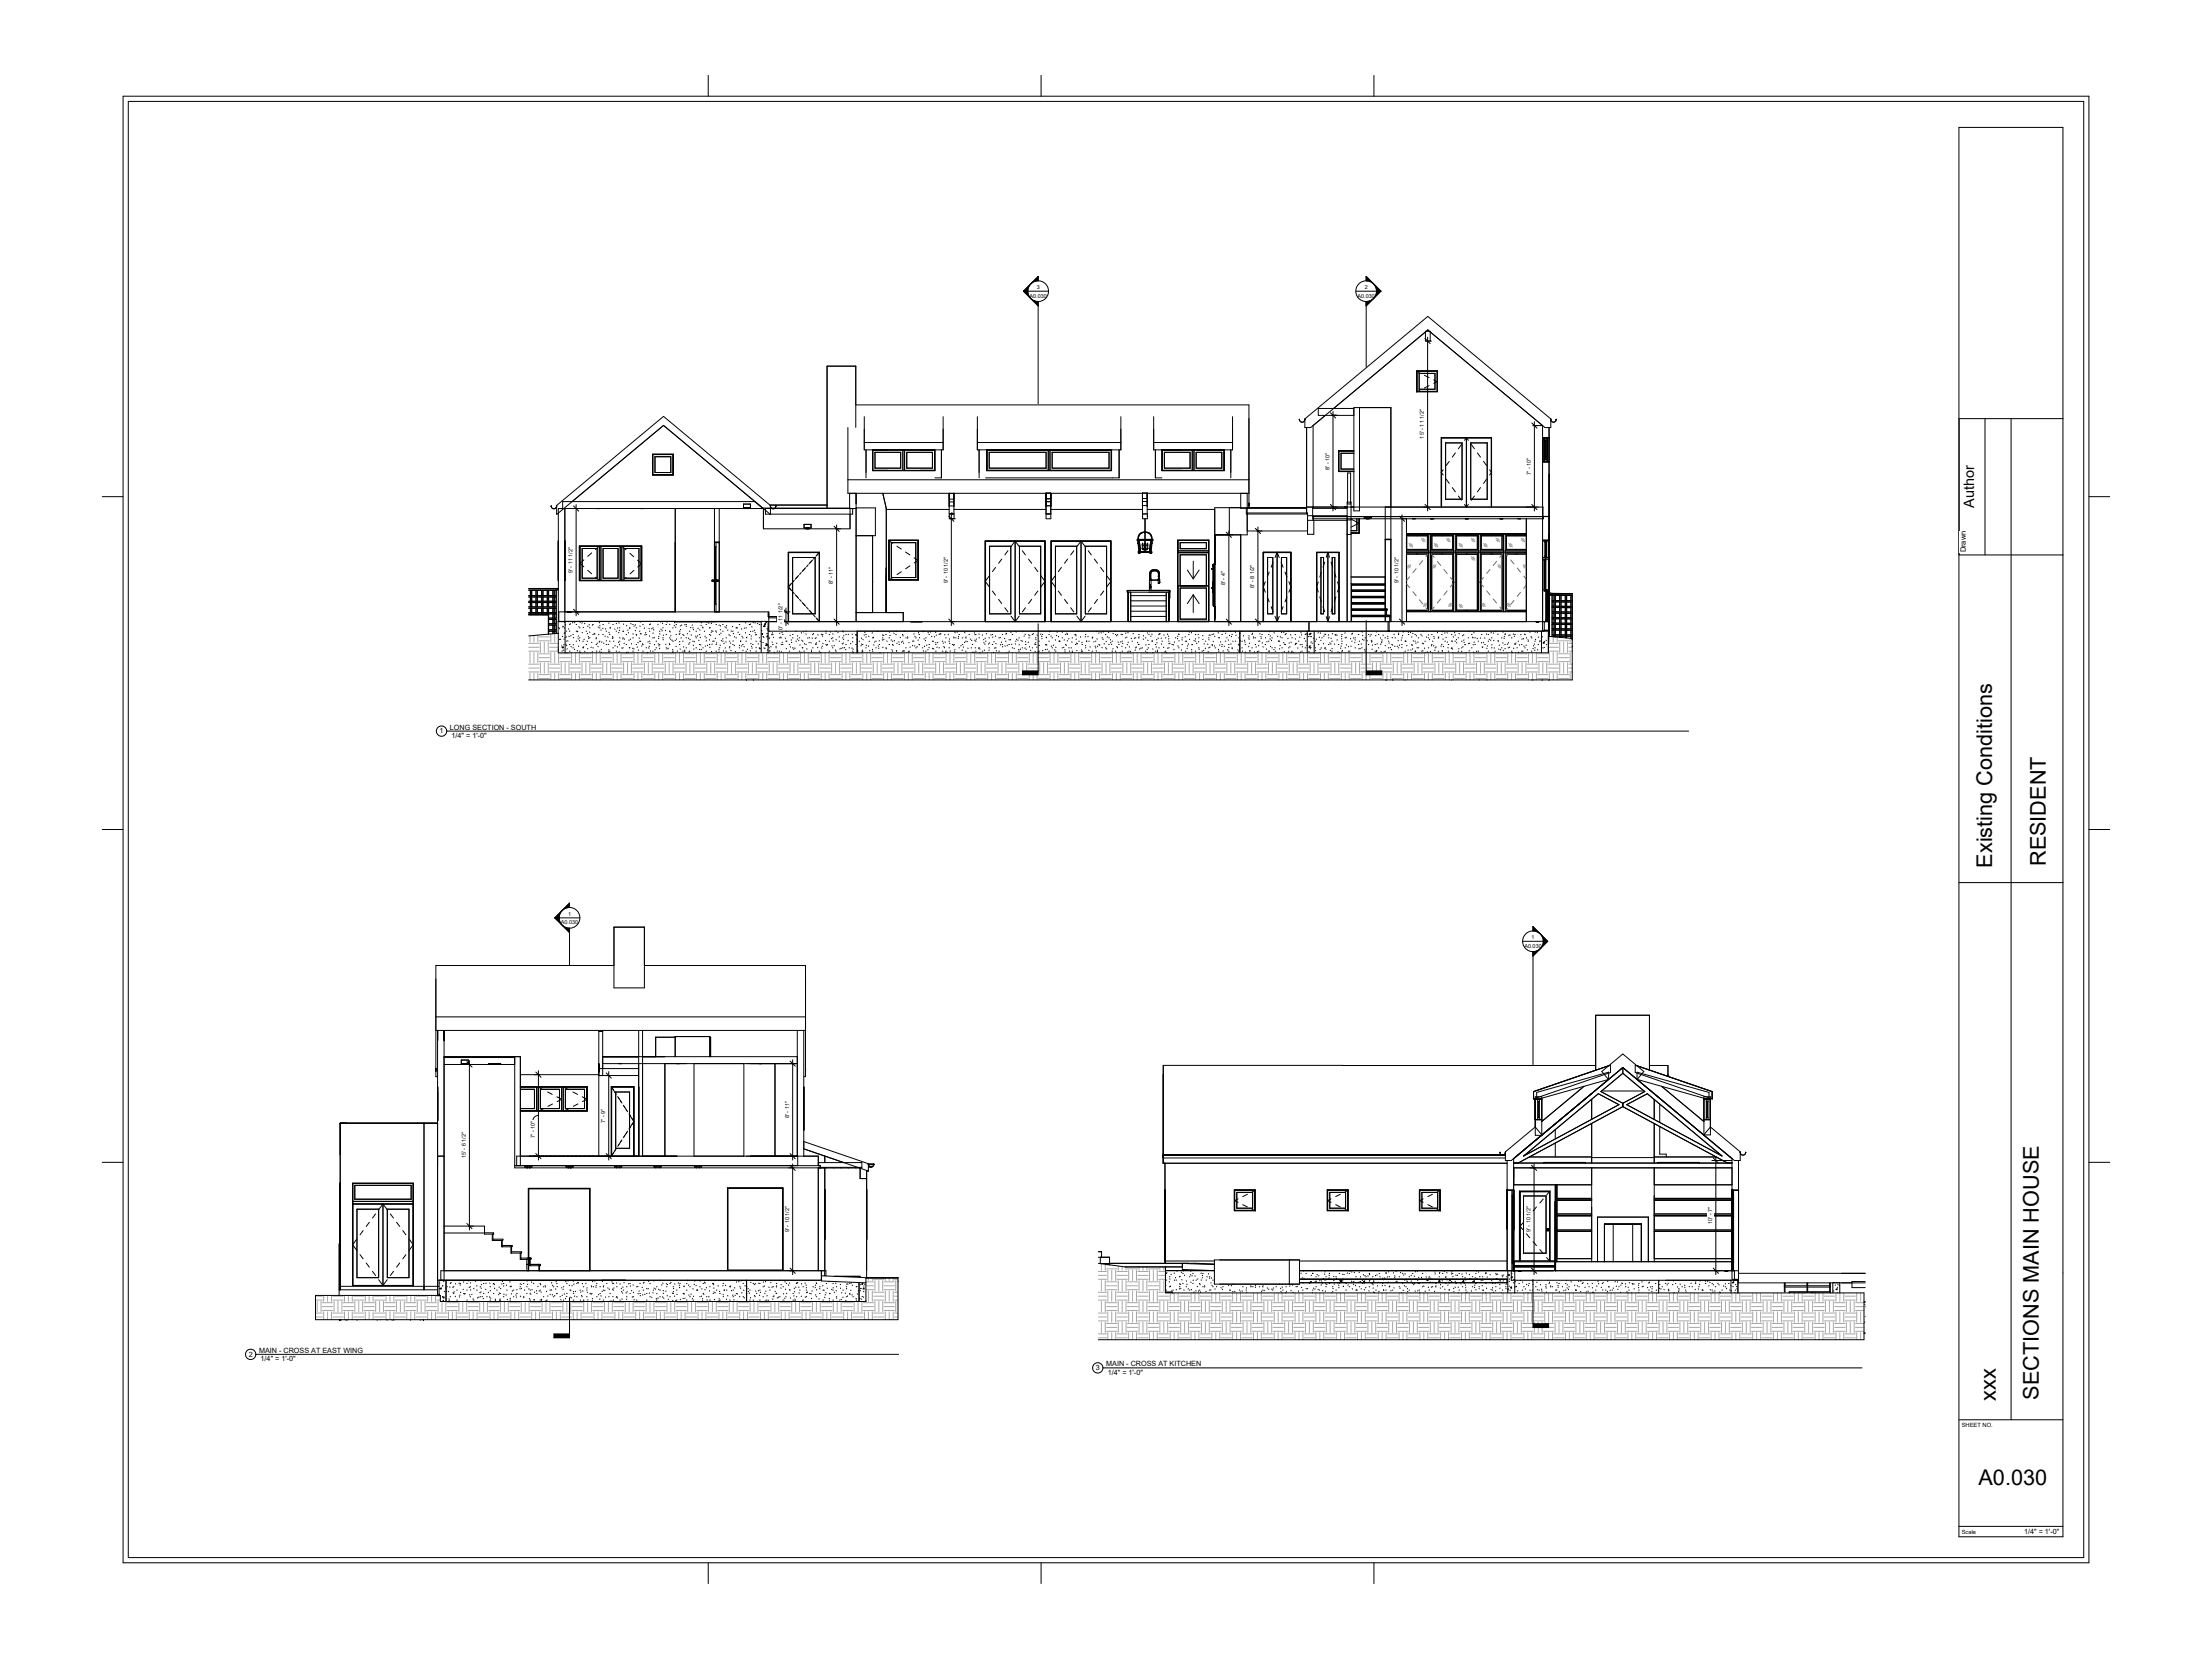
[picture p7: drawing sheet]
<svg xmlns="http://www.w3.org/2000/svg" width="1219mm" height="914mm" viewBox="0 0 1219 914" stroke-linecap="round" stroke-linejoin="round" font-family="sans-serif">
<defs><g id="words">
<g font-size="11.9">
<text x="1098" y="478" transform="rotate(-90 1098 478)">Existing Conditions</text>
<text x="1128" y="477" transform="rotate(-90 1128 477)">RESIDENT</text>
<text x="1100" y="772" transform="rotate(-90 1100 772)">xxx</text>
<text x="1124" y="771" transform="rotate(-90 1124 771)">SECTIONS MAIN HOUSE</text>
<text x="1091" y="818">A0.030</text>
</g>
<text font-size="8" x="1088" y="280" transform="rotate(-90 1088 280)">Author</text>
<text font-size="4.1" x="1084" y="304" transform="rotate(-90 1084 304)">Drawn</text>
<g font-size="4">
<text x="242" y="404">1</text>
<text x="248" y="402">LONG SECTION - SOUTH</text>
<text x="249" y="407">1/4&quot; = 1'-0&quot;</text>
<text x="137" y="748">2</text>
<text x="143" y="746">MAIN - CROSS AT EAST WING</text>
<text x="144" y="750">1/4&quot; = 1'-0&quot;</text>
<text x="604" y="755">3</text>
<text x="610" y="753">MAIN - CROSS AT KITCHEN</text>
<text x="611" y="758">1/4&quot; = 1'-0&quot;</text>
<text x="1116" y="845">1/4&quot; = 1'-0&quot;</text>
</g>
<g font-size="3.2">
<text x="1081" y="787">SHEET NO.</text>
<text x="1081" y="845">Scale</text>
</g>
<g font-size="3">
<text x="571" y="159">3</text>
<text x="752" y="159">2</text>
<text x="567" y="164">A0.030</text>
<text x="748" y="164">A0.030</text>
<text x="785" y="242" transform="rotate(-90 785 242)">15' - 11 1/2&quot;</text>
<text x="733" y="259" transform="rotate(-90 733 259)">8' - 10&quot;</text>
<text x="844" y="262" transform="rotate(-90 844 262)">7' - 10&quot;</text>
<text x="316" y="316" transform="rotate(-90 316 316)">9' - 11 1/2&quot;</text>
<text x="459" y="322" transform="rotate(-90 459 322)">8' - 11&quot;</text>
<text x="522" y="321" transform="rotate(-90 522 321)">9' - 10 1/2&quot;</text>
<text x="675" y="323" transform="rotate(-90 675 323)">8' - 4&quot;</text>
<text x="691" y="324" transform="rotate(-90 691 324)">8' - 8 1/2&quot;</text>
<text x="771" y="321" transform="rotate(-90 771 321)">9' - 10 1/2&quot;</text>
<text x="431" y="347" transform="rotate(-90 431 347)">0' - 11 1/2&quot;</text>
<text x="309" y="509">A0.030</text>
<text x="313" y="505">1</text>
<text x="844" y="518">1</text>
<text x="840" y="522">A0.030</text>
<text x="435" y="616" transform="rotate(-90 435 616)">8' - 11&quot;</text>
<text x="334" y="619" transform="rotate(-90 334 619)">7' - 9&quot;</text>
<text x="295" y="627" transform="rotate(-90 295 627)">7' - 10&quot;</text>
<text x="257" y="638" transform="rotate(-90 257 638)">15' - 6 1/2&quot;</text>
<text x="944" y="675" transform="rotate(-90 944 675)">10' - 7&quot;</text>
<text x="435" y="679" transform="rotate(-90 435 679)">9' - 10 1/2&quot;</text>
<text x="844" y="679" transform="rotate(-90 844 679)">9' - 10 1/2&quot;</text>
</g>
</g></defs>
<g fill="none" stroke="#000" stroke-width=".55">
<path d="M786 183h2v5h-2zM781 205l2 1M781 204h11v12h-11zM782 206h9v9h-9zM783 215l-2 1M785 207l3 1M788 213l-3 1M790 209l2 1-2 1M792 205h-11v11h11M467 236v36h221M472 223h216v57M472 236v-34h-16v78"/>
<path d="M476 230v18h44v-18M539 230v18h79v-18M636 230v18h43v-18M716 231h.1M719 231a1.4 1.4 0 0 1-1 2 1.4 1.4 0 0 1-2-2M719 231h.1M719 231a1.5 1.5 0 0 1-1 2 1.5 1.5 0 0 1-2-2M719 231l68-57 68 57v5h-3l-65-54-65 54h-3zM720 236v47h-33v-3M724 235v44M734 229h2M735 229h2"/>
<path d="M746 225h-19v4h19M749 225v57h-3v-57h21v118M845 235h5M850 235v112h4M854 236v115M855 231a1.5 1.5 0 0 0 1 2 1.5 1.5 0 0 0 2-2M855 231h.1M858 231h.1M360 250h11v12h-11zM360 251h11v11h-11zM361 252h9v8h-9zM476 244h44"/>
<path d="M477 248v15M481 248v11h34v-11M481 248h34v11h-34M482 249h14v9h-14zM498 248v11M499 248v11M500 249h14v9h-14zM519 248v15h-4M539 244h79M540 248v15M544 248v11h69v-11M544 248h68"/>
<path d="M544 248h68v11h-68zM545 249h32v9h-32zM578 248v11M579 248v11M580 249h31v9h-31zM617 248v15h-74M636 244h43M637 248v15h3M640 248v11h35v-11M641 248h34v11h-34zM642 249h14v9h-14zM657 248v11"/>
<path d="M658 248v11M659 249h14v9h-14zM678 248v15M746 248h-8v12h8M746 249h-8v11h8M746 250h-7v9h7M795 259l-1 1 1 2M797 244h9v31h-9zM799 254l-2 3M802 250l-2 2M806 245l-2 2M807 243l1-2 1 2"/>
<path d="M808 241v38M811 244h9v31h-9zM811 245l2 2M814 250l2 2M818 254l1 3M821 259l1 1-1 2M822 241h-27v38M850 241h4M850 255h4M850 254h4M851 241v13M852 241v13"/>
<path d="M852 253h.1M852 243h.1M852 243v10M853 241v13M304 279h.1M307 279a1.4 1.4 0 0 1-2 1 1.4 1.4 0 0 1-1-1M307 279h.1M410 278h4v2h-4zM411 280h1zM412 280h1zM416 276h-106v4M424 278h32"/>
<path d="M425 279a1.4 1.4 0 0 0 1 1 1.4 1.4 0 0 0 2-1M425 279a1.5 1.5 0 0 0 1 1 1.5 1.5 0 0 0 2-1M428 279h.1M467 264h221M472 280h10v15h-10M472 272h-4v8M472 272v71M487 272l1 8v58M523 272v14h3v-14M523 279h3M523 277h3M523 275h3"/>
<path d="M523 272h3M577 272v14h2v-14M577 275h2M577 279h2M577 277h2M630 276h2M630 272h2v14h-2zM630 275h2M630 279h2M678 280v15M688 277v1M688 278v1"/>
<path d="M688 277v2M720 280h-50v63M720 279h130v6M724 279v6h130M742 279v1h-18M743 261h1v17h-1zM764 279v64M794 279v-38h28v38M797 264l2 2M800 269l2 2M804 273l2 3M807 278l1 1"/>
<path d="M809 278l-1 1M813 273l-2 3M816 269l-2 2M819 264l-1 2M311 280v80M329 280h1zM330 280h1zM353 280h1zM354 280h1zM372 280v57M394 280v57M394 299h2"/>
<path d="M395 299v38M396 280v57M421 280h-113v63M421 280h.1M421 280h48v11h-48zM424 283l-58-49-59 49v-4l59-49 59 49v4M443 289h4v2h-4zM444 291h.1M444 291h1M445 291h1zM470 280v3h-48v-3h50M481 295v43"/>
<path d="M488 281h35M490 298h16v22h-16zM491 299h14v19h-14zM492 299l-2-1h16v22M523 283h3M524 283h1M526 281h51M560 298v45M560 298l-3 3M560 298l2 3M577 283h2M579 281h51"/>
<path d="M596 298v45M596 298l-2 3M596 298l2 3M627 298h1M627 298h.1M627 298v1M627 297v1M627 299h.1M627 297h.1M627 299l1 5M627 298h8M627 296h.1"/>
<path d="M628 296l-1 1M628 298v6M628 298h7M628 295h.1M628 298h.1M628 298h6M628 298l1 6M628 294h.1M629 294l-1 2M629 294h.1M629 293h.1M630 283h2"/>
<path d="M630 285h.1M630 294h.1M630 293h.1M630 294h2M631 293a3 3 0 0 0-4 5M631 293a4 4 0 0 0-4 5M631 298v3M631 286v7M631 294v3M631 293a3 3 0 0 1 4 5M631 293a4 4 0 0 1 4 5M632 293h-1"/>
<path d="M632 293h.1M632 294h1M632 281h38M632 285h1M633 285h.1M633 293h.1M633 294h.1M633 294h1M633 294l2 2M634 294h.1M634 298v6M634 295h.1"/>
<path d="M634 298h1M634 298h.1M635 295h.1M635 298v1M635 298l-1 6M635 296v1M635 299l-1 5M635 299h.1M635 297v1M635 296h.1M635 299v5M635 297h.1"/>
<path d="M635 298h.1M650 299h15v3h-15zM666 298h-17v44h17M684 295v48M687 283h34v12h3v-8M687 293h34M720 280h-36v-8h3v23h-17M721 284h3M721 287h22M724 286h29M724 295h.1M743 284h-19v3"/>
<path d="M743 287h2M743 295h2M745 286l4 2-4 3M748 286v7h-3M749 286v8h-4M752 285h4M753 286h1zM753 286h1M753 286v-1h2v1M754 286h.1M754 286h1M764 297h3"/>
<path d="M775 286v57M775 295h12v8h-12M775 295h12M775 294h66M775 295v8M778 286h1zM779 286h1zM787 295v8M787 294v43M788 286h1zM788 294v43M789 286h.1"/>
<path d="M789 295h12v8h-12zM789 295h12M789 286h1zM789 295v8M789 286h1M801 295v8M801 294v43M802 294v43M803 295h11M803 295h11v8h-11zM803 295v8M807 286h1z"/>
<path d="M808 286h1zM809 286h1zM814 295v8M815 294v43M816 294v43M816 295h12M816 295h12v8h-12zM816 295v8M827 286h.1M827 286h1zM828 286h1zM828 295v8"/>
<path d="M829 294v43M830 294v43M830 295h11M830 295v8M836 286h1zM837 286h1zM841 286v57M841 295h-11v8h11M850 298h4M850 285h4M851 285v1h-96M852 299h.1"/>
<path d="M852 298v9M852 298v45M853 298v45M319 301h35v19h-35zM320 301h34v19h-34zM321 302h8v17h-8zM322 309l-2 2 2 1M324 314l2 2M326 305l-2 2M328 318l2 2M330 301l-2 2M330 301v19"/>
<path d="M331 301v19M332 302h9v17h-9zM342 301v19M343 301v19M343 301l2 2M344 302h8v17h-8zM345 318l-2 2M347 305l2 2M349 314l-2 2M351 309l3 2-2 1M353 301v19M393 320h.1"/>
<path d="M393 320h1h-1M393 320h-1h1M394 320v1M394 301v32M395 320v1M395 301v32M395 320h.1M395 320h1h-1M437 307h12v31h-12zM438 320l-1 1M440 317l-2 2M442 316l-1 1"/>
<path d="M444 313l-2 2M445 311v1M448 309l-2 2M449 307l-1 1M452 305h-17v38M452 304h-18v39M452 304v39l-2-2M452 304l-2 3M492 318l-2 2M494 301l3 2M497 315l-3 2M499 304l2 2"/>
<path d="M502 312l-3 1M504 307l2 2-2 1M545 317l-2 3 2 3M545 301h12v37h-12zM549 313l-2 2M552 308l-2 2M556 304l-2 2M562 301h12v37h-12zM563 304l2 2M567 308l2 2M570 313l2 2M574 317l2 3-2 3"/>
<path d="M582 317l-3 3 3 3M582 301h11v37h-11zM585 313l-2 2M588 308l-1 2M592 304l-2 2M598 301h12v37h-12zM600 304l2 2M603 308l2 2M607 313l1 2M610 317l2 3-2 3M627 305h1M627 304h1"/>
<path d="M627 304h.1M627 305h.1M628 305h.1M628 304v1M628 304h.1M628 304h6M628 305h6M629 304h.1M629 304h-1M630 302h.1M630 301h.1M630 301v-2v2"/>
<path d="M630 301v1M630 303h1M630 302v1M631 303h.1M631 302h.1M631 301h.1M631 301v-2v2M631 301v2M632 302h1M632 301h.1M632 302h.1M632 301v-2l1 2"/>
<path d="M632 301v1M632 302l-1 1M632 301h1M633 301h.1M633 301l-1 2h-1M634 320h.1M634 319v1M634 319h.1M634 304h.1M634 316l-1 9M634 318h.1M634 316h.1"/>
<path d="M634 317h.1M634 304h1M634 305h.1M634 305h1M634 315h.1M634 315h1M634 304v1M634 316v3M634 320l1 5M634 320h4M634 314l1 1M635 314v1"/>
<path d="M635 305h-1M635 304h.1M635 305h.1M636 314v1M636 314l-2 1v1M636 314h1M636 315l-2 1M636 315h1M637 314v1M637 315l1 1M637 314l1 1 1 1M638 314l-1 1"/>
<path d="M638 314v1M638 320h.1M638 319v1M638 320v1M638 319h.1M638 319h1M638 318h1M638 318h.1M638 315h.1M638 316h1M638 317h1M638 316v2"/>
<path d="M639 319h.1M639 318v1M639 315h-1M639 316h-1M639 316v3M639 318h.1M639 320h.1M639 320h-5M639 319v1M639 319v2M649 305h17M649 304h17"/>
<path d="M654 314l4 5M658 309v10M661 314l-3 5M668 312h.1M668 311v1M669 313h-1l1 1M669 311v2M669 313v10M669 313v-2v23M669 313v21M669 311v23M669 311h1"/>
<path d="M699 307h3v31h-3zM700 315l-2 3M702 310l-1 3M704 304v39M704 304l1 3M704 304l-1 3M706 310l1 3M706 307h3v31h-3zM708 315l1 3M728 307h1v31h-1zM728 315l-1 3M730 310l-1 3"/>
<path d="M731 307l1-3 1 3M732 305v38M734 310l1 3M734 307h2v31h-2zM735 315l1 3M738 305h-12v38M745 318h19M775 305h66M775 304h66M775 305h12v31h-12M775 303h12M780 305h2"/>
<path d="M787 305v31M789 305h12v31h-12zM789 303h12M789 305v31M794 305h1M803 305h11v31h-11zM803 303h11M803 306h11M803 305v31M814 305v31M816 305h12v31h-12zM816 303h12"/>
<path d="M816 305v31M822 305h1M830 303h11M835 305h1M841 305h-11v31h11M850 307h3M850 308h3M851 309h1M851 308v18h2M851 309h1v16h-1zM851 309v16M852 307h.1"/>
<path d="M852 308v18M852 306h.1M291 339h11v11M291 328h16M291 338h16M291 325h17M291 332h16M291 325h16M291 324h17M291 329h16M291 331h16M291 335h16"/>
<path d="M292 325v3M292 329v2M292 332v3M292 335v3M292 338v1M293 325v3M293 329v2M293 332v3M293 335v3M293 338v1M295 325v3M295 329v2"/>
<path d="M295 332v3M295 335v3M295 338v1M296 325v3M296 329v2M296 332v3M296 335v3M296 338v1M299 325v3M299 329v2M299 332v3M299 335v3"/>
<path d="M299 338v1M302 325v3M302 329v2M302 332v3M302 335v3M302 338v1M302 338v3M305 325v3M305 329v2M305 332v3M305 335v3M305 338v3"/>
<path d="M307 325v24M424 338l-1 2h6v1h-5M436 321l-2 3 2 2M437 326l1 1M438 328l2 2M441 330l1 1M442 332l2 2M445 335v1M446 336l2 2M448 339l1 1M472 338h26v5M547 326l2 2"/>
<path d="M550 330l2 3M554 335l2 2M557 340l3 3M562 340l-2 3M565 335l-2 2M569 330l-2 3M572 326l-2 2M583 326l2 2M587 330l1 3M590 335l2 2M594 340l2 3M598 340l-2 3"/>
<path d="M602 335l-2 2M605 330l-2 3M608 326l-1 2M622 326v17M623 328h20M623 331h20M623 334h20M623 337h20M623 340h20M623 326v17M633 325h.1M634 323v1"/>
<path d="M634 324h.1M634 322v2M634 322h.1M635 325h.1M635 325h1M638 321h.1M638 321h1M639 321h.1M639 320v1M643 326v17M644 326v17M644 327h.1"/>
<path d="M644 325h1M644 340h.1M644 326v15M645 326h.1M645 325l-1 5M645 325h-24v1h24M649 323h17M650 323v-17h15v17M650 324h15v17h-15zM658 328v10M658 328l-4 5M658 328l3 5"/>
<path d="M669 326h.1M669 321h.1M669 324h-1h1M669 324h.1M669 323h.1M669 324v10M669 323v1M669 334h.1M669 334h1M697 321l-1 3 1 2M698 329l2 3M701 334l1 3"/>
<path d="M703 340l1 3M705 340l-1 3M707 334l-1 3M709 329l-1 3M710 321l2 3-2 2M727 321l-1 3 1 2M727 329l1 3M729 334l1 3M731 340l1 3M733 340l-1 3M735 334l-1 3M736 329l-1 3"/>
<path d="M737 321l1 3-1 2M745 322h19h-19M745 339h21l-21 1zM745 336h20h-20zM745 332h19v1h-19zM745 329h19h-19zM745 322h.1M745 333h19M745 326h19M745 322v21M745 329h19M745 322h19"/>
<path d="M764 326v-1h-19v1h19M764 336v3M764 336h-19M766 340v3M766 340h-21M775 337h66M780 337h2M794 337h1M803 336h11M822 337h1M835 337h1M851 325h2v18"/>
<path d="M851 325h1M852 326h1M852 325v18M853 326v16M854 328h1v23M854 328h.1M854 327h.1M854 327h13M854 328h1M854 327l13 1M855 331h2M855 332h2"/>
<path d="M855 334h2M855 335h2M855 337h2M855 338h2M855 328h2M857 328v23M857 331h3M857 332h3M857 334h3M857 335h3M857 337h3M857 338h3"/>
<path d="M857 328h3M860 328v23M860 331h3M860 332h3M860 334h3M860 335h3M860 337h3M860 338h3M860 328h3M863 328v24M863 331h3M863 332h3"/>
<path d="M863 334h3M863 335h3M863 337h3M863 338h3M863 328h3M867 328h-1v24M867 328v47h-576M867 331h.1M867 332h.1M867 334h.1M867 335h.1M867 337h.1"/>
<path d="M867 338h.1M867 328h.1M302 348h5M302 341h5M302 344h5M302 345h5M302 347h5M302 341v3M302 345v2M302 348v2M305 341v3M305 345v2"/>
<path d="M305 348v1M308 358v1M308 359h.1M308 349h.1M308 343v-6h116v11h429v12h-545v-11l-17 2M308 346h.1M308 346v1M308 352l1 1M309 352h.1M310 356h.1M310 357h.1M310 351h.1"/>
<path d="M310 359h.1M310 345h1M310 346h.1M311 358h.1M311 355h.1M311 352h.1M311 349h.1M311 346h.1M311 351h.1M311 343h.1M312 344v1M312 355h.1"/>
<path d="M312 348h.1M312 353h.1M312 356h.1M312 351h.1M312 360h1M313 358h.1M313 353h.1M313 343h.1M313 347h.1M314 351h.1M314 344h.1M314 355h.1"/>
<path d="M314 359h.1M314 348h.1M315 356v1M315 350v1M316 343h.1M316 350h.1M316 357h.1M316 351v1M316 355v1M317 358h.1M317 343h.1M318 344h.1"/>
<path d="M318 348h.1M318 353h.1M318 359h.1M319 352h.1M319 356h.1M319 351h.1M319 345v1M319 346h1M319 352h1M319 359h1M319 353h.1M320 343h.1"/>
<path d="M320 360h.1M321 349h.1M321 343h.1M321 353h1M321 357h1M321 357h.1M322 346h-1M322 356v1M322 352v1M322 344h.1M322 359h.1M323 348h.1"/>
<path d="M323 355h.1M324 353v1M324 357v1M324 349h.1M324 345h.1M324 351h.1M325 352h-1M325 344h.1M325 346h.1M325 352h.1M325 348v1M326 357h.1"/>
<path d="M326 354h.1M327 359h-1M327 344l-1 1M327 344h.1M327 350h.1M327 357h.1M327 349h1M328 349v1M329 352h.1M329 355h.1M329 352h-1M329 359h.1"/>
<path d="M329 354v1M330 356v1M330 346h.1M330 350h.1M330 354h.1M330 343h1M330 346h1M330 353h1M330 359h1M331 345h.1M331 359l1 1M331 347h.1"/>
<path d="M332 358h-1M332 354h.1M332 346h.1M332 344h1M332 350h1M333 354v1M334 351h-1M334 346v1M334 348h.1M334 355h.1M334 353h.1M335 351h.1"/>
<path d="M335 355h.1M335 359h1M336 348v1M336 358h-1M336 343v1M336 350h.1M336 353h.1M336 359h.1M336 346h.1M337 352h1M338 351h.1M338 344h.1"/>
<path d="M338 352h.1M338 357h.1M338 353v1M339 347h.1M339 356h.1M340 348h.1M340 359h.1M340 344h.1M340 356v1M340 346h.1M341 354h.1M341 343h.1"/>
<path d="M341 349h.1M341 347v1M341 359v1M341 346h1M341 353h1M342 351v1M342 355h-1M343 357h.1M343 348h1M343 352h1M343 357h1M343 352h.1"/>
<path d="M344 344h.1M344 348h-1M344 352h.1M344 354v1M345 350h.1M345 355h.1M345 359v1M345 345h.1M346 359v1M346 347h.1M346 349h.1M347 353h.1"/>
<path d="M347 357h.1M347 346h.1M347 352h.1M348 344h.1M348 355h.1M349 344h.1M349 352h.1M349 359h.1M349 349v1M349 357h.1M349 358h.1M350 345h-1"/>
<path d="M350 344v1M350 347v1M351 346h.1M351 350h.1M351 355h.1M351 357h.1M352 354h.1M352 358h.1M352 352h.1M352 348h1M352 353h1M353 345h.1"/>
<path d="M353 349h.1M353 343h.1M353 353v1M353 349v1M354 356h.1M354 355h.1M354 344h1M354 355h1M354 359h1M355 346h.1M355 350h1M356 349h.1"/>
<path d="M356 350h.1M356 357h.1M357 360h.1M357 354h.1M358 357h.1M358 346v1M358 344h.1M358 348h.1M358 353h.1M358 350v1M358 356h.1M358 355h.1"/>
<path d="M358 344h1M359 359h-1M359 346v1M360 346h.1M360 352h.1M360 359h.1M360 349h.1M360 347h.1M361 355h.1M361 351v1M361 358h.1M362 353h.1"/>
<path d="M362 357h.1M363 344h.1M363 352h.1M363 355h.1M363 356h.1M363 351h.1M363 348h1M363 355h1M364 349v1M364 357l-1 1M364 343h.1M364 347h.1"/>
<path d="M365 348h.1M365 346h1M365 352h1M365 343v1M365 352l1 1M366 350h.1M367 347v1M367 355h.1M367 344h.1M367 350h.1M367 357h.1M368 358h.1"/>
<path d="M368 343h.1M368 357h.1M369 355h.1M369 352h.1M369 344h.1M369 348h.1M370 352h.1M370 350v1M370 353h.1M371 358h.1M371 346h.1M371 353h.1"/>
<path d="M371 359h.1M371 359v1M372 345h.1M372 343h.1M372 353h.1M373 346h-1M373 344h.1M373 350h.1M373 356h.1M373 352h.1M373 359h.1M374 349v1"/>
<path d="M374 348h1M374 355h1M375 354h.1M375 358h.1M375 349h.1M375 347h.1M375 345h.1M375 351v1M376 344v1M376 350h1M376 353h1M376 359h1"/>
<path d="M377 350h.1M377 356v1M377 358v1M377 359h.1M378 344h-1M378 344h.1M378 352h.1M378 357h.1M378 345h.1M379 349h.1M380 355h.1M380 352h-1"/>
<path d="M380 359h.1M380 348h.1M380 352v1M380 354h.1M381 346h.1M381 350h.1M382 344v1M382 346h.1M382 353h.1M382 356h.1M382 347h.1M383 358h-1"/>
<path d="M383 354h.1M383 351h1M384 348h.1M384 352h.1M384 357h.1M385 350l-1 1M385 346v1M385 353h.1M385 350h1M385 355h1M386 358h.1M386 347h.1"/>
<path d="M386 351h.1M386 355v1M386 345h1M387 358h-1M387 343h.1M387 346h1M387 357h1M387 346h.1M388 348h.1M389 356h.1M389 351h.1M389 344h.1"/>
<path d="M389 352h.1M389 359h.1M389 353h.1M390 343h.1M390 356h.1M391 343v1M391 350h.1M391 355h.1M391 353h.1M391 357h.1M391 346h.1M392 350h.1"/>
<path d="M392 343v1M392 348v1M392 348h.1M392 359h.1M393 355h-1M393 348h.1M393 353h.1M393 353h1M394 352h.1M395 344h.1M395 355h.1M395 359h.1"/>
<path d="M395 348h-1M395 348h.1M395 354v1M396 358h.1M396 359v1M396 350h1M396 357h1M396 344v1M397 355v1M397 345h.1M397 347h.1M397 349h.1"/>
<path d="M398 353h.1M398 344h1M398 348h1M398 353h1M398 352h.1M399 359h.1M399 354v1M400 345v1M400 357h.1M400 354h.1M400 346h.1M400 352h.1"/>
<path d="M400 359h.1M401 345h-1M401 347h.1M402 350h.1M402 353h.1M402 357h.1M402 356v1M403 354v1M403 358v1M403 348h.1M404 345h.1M404 348h.1"/>
<path d="M404 355h.1M404 343h.1M404 353h.1M404 349h.1M405 351h.1M405 356h.1M405 359h.1M406 346h.1M406 352h.1M407 348v1M407 344h1M407 350h1"/>
<path d="M407 357h1M408 356h.1M408 360h.1M408 353h.1M408 353v1M409 343h.1M409 347h.1M409 351h.1M409 356h.1M409 352h1M409 355h1M410 358l-1 1"/>
<path d="M410 356v1M410 346h.1M411 343h.1M411 349h.1M411 346h.1M411 353h.1M411 359h.1M411 351l1 1M412 351h.1M412 358h.1M413 344h.1M413 350h.1"/>
<path d="M413 359h1M414 348h.1M414 344h.1M414 352h.1M414 355h.1M414 356h.1M414 350v1M414 345l1 1M415 357h-1M415 348h.1M415 355h.1M415 343h.1"/>
<path d="M416 347v1M416 349h.1M416 343h.1M417 353h.1M417 359h.1M417 357h.1M417 350h.1M418 344h.1M418 355h.1M418 344h1M418 352h1M418 357h1"/>
<path d="M419 357v1M419 343h.1M419 353v1M420 343v17M420 348h.1M420 349v1zM420 344h.1M421 354h-1M421 351h.1M421 357h.1M422 345h-1zM422 357h-1"/>
<path d="M422 344h-1zM422 343h1h-1zM422 355h.1M422 343h.1M423 349h.1M423 347h.1M423 355v1h-1zM423 360h.1M423 358h.1M423 351h.1M423 350v1zM423 355h.1"/>
<path d="M423 352h.1M423 346h.1M423 343v17M424 345l-1 1M424 356h.1M424 352h.1M424 348h.1M424 357h.1M424 358v1M425 356v1M425 350h.1M426 354h.1"/>
<path d="M426 349h.1M426 350h.1M426 355h.1M426 351h.1M427 359v1M428 357h.1M428 356h.1M428 354v1M428 341v2M428 359h.1M429 341v2M429 352h1"/>
<path d="M429 359h1M430 349h.1M430 351h.1M431 355h.1M431 351l-1 1M431 359h.1M431 349h.1M431 354h.1M431 350h1M431 355h1M433 352h.1M433 348h.1"/>
<path d="M433 353h.1M433 357v1M434 353v1M435 355h.1M435 359h.1M436 356v1M436 350h-1M436 354h.1M436 353h.1M437 350h.1M437 357h.1M437 351v1"/>
<path d="M438 358h-1M438 357h.1M439 348h.1M439 353h.1M439 352h1M440 350v1M440 353h.1M440 352h1M440 359h1M441 355v1M441 359l1 1M442 349h.1"/>
<path d="M442 353h.1M442 357h.1M442 353h1M442 357h1M443 348h.1M443 359h.1M444 355h-1M444 348h.1M444 355h.1M444 349v1M445 358h.1M445 352h.1"/>
<path d="M446 352h.1M446 354h.1M447 354h.1M447 358h.1M447 359h.1M448 352h.1M448 350h.1M448 357h.1M448 349h.1M449 355h1M449 352h.1M450 352h.1"/>
<path d="M450 355h.1M450 354v1M451 350h.1M451 357h.1M451 353h1M451 359h1M452 360h.1M453 357h.1M453 350h.1M453 350v1M453 356h.1M453 350h1"/>
<path d="M454 355h.1M455 353h.1M455 348h.1M455 355h.1M455 349h.1M456 355v1M456 355h.1M457 350h.1M457 353h.1M457 359h.1M458 348h.1M458 352h.1"/>
<path d="M459 356h.1M459 352h.1M459 357h.1M459 349v1M459 353h.1M460 356h.1M461 358h-1M461 348h.1M461 359h.1M461 352v1M462 348v1M462 353h1"/>
<path d="M463 351h-1M463 358h.1M464 357v1M464 355h.1M464 348h1M464 352h1M464 357h1M465 348h.1M465 352h.1M465 354v1M465 350v1M466 357h-1"/>
<path d="M466 358h.1M466 350h.1M466 355h.1M467 353h1M468 350h-1M468 357h.1M469 355h.1M470 349v1M470 357h.1M470 352h.1M470 359h.1M470 354h.1"/>
<path d="M470 358h.1M470 360h.1M472 350h.1M472 355h.1M472 352v1M472 348v12M473 358v1M473 359h.1M473 353h1M475 356h.1M475 355h.1M475 352h.1"/>
<path d="M475 359h.1M475 355h1M475 359h1M475 358v1M476 352v1M476 350h.1M477 348v1M477 350h.1M477 357h.1M477 356h1M477 351h.1M479 351h.1"/>
<path d="M479 356h.1M479 353h.1M479 358v1M481 352h.1M481 359h.1M481 358h.1M481 349h.1M481 351v1M482 355v1M482 351h-1M482 354h.1M483 353h.1"/>
<path d="M483 357h.1M484 348h.1M484 356h.1M484 357h.1M485 355h.1M485 353h.1M485 360h.1M486 353h.1M486 352h1M487 357h.1M487 350h-1M487 350h.1"/>
<path d="M487 352v1M488 350h.1M488 357h.1M489 357l-1 1M489 353v1M490 352h.1M490 355h.1M490 348v1M491 350h-1M491 353h.1M492 358h.1M492 353h.1"/>
<path d="M492 359h.1M492 355h.1M492 356h.1M493 349h.1M493 353h.1M494 350h.1M494 348h.1M494 359h.1M494 354v1M495 354h1M496 355h.1M496 351v1"/>
<path d="M497 354h.1M497 350h1M497 353h1M497 359h1M498 350v1M498 354v1M498 358v1M498 359h.1M498 348h.1M499 352h.1M499 357h.1M500 351h.1"/>
<path d="M500 352h.1M501 359h.1M501 354h.1M502 357h.1M503 353h.1M503 356h.1M504 353h.1M504 349v1M504 351h.1M504 356h.1M505 352h.1M505 357h.1"/>
<path d="M505 356l1 1M506 353h.1M506 349h.1M507 350h.1M507 355h.1M507 351v1M508 357h1M509 359h.1M509 348h.1M509 352h.1M510 356h.1M510 352h.1"/>
<path d="M510 359h.1M510 353h.1M511 355v1M512 349h.1M512 358h-1M512 357h.1M512 350h.1M512 355h.1M513 348h.1M514 351h-1M514 353v1M514 357v1"/>
<path d="M515 357v1M515 351h.1M516 348v1M516 355h.1M516 359h.1M516 354h.1M516 350h.1M517 357h-1M517 354h.1M518 350h.1M518 357h.1M518 349h.1"/>
<path d="M519 349l-1 1M519 353h1M520 359h.1M520 354v1M520 356v1M521 350h.1M521 357h-1M521 354h.1M521 352h.1M521 359h.1M521 359v1M522 359v1"/>
<path d="M523 350h.1M523 353h.1M523 357h.1M523 354l1 1M523 352h.1M524 359h.1M525 355h.1M526 351v1M526 356h-1M526 355h.1M526 359h.1M526 349h.1"/>
<path d="M526 358h.1M527 352h.1M528 348v1M528 352h.1M528 351h.1M529 350h.1M529 357h.1M530 356h.1M530 352h1M530 355h1M530 358v1M531 356v1"/>
<path d="M532 354h.1M532 348v1M532 353h1M532 359h1M532 351v1M532 351h.1M533 354h.1M533 357h1M534 350h.1M535 352h.1M535 357h.1M536 353h.1"/>
<path d="M536 355h.1M536 359v1M537 359v1M537 349h.1M537 353h.1M538 357h.1M538 350h-1M538 350h.1M538 353h.1M538 359h.1M538 352h.1M540 349v1"/>
<path d="M540 357h-1M540 352h.1M540 357h.1M540 358h.1M540 360h.1M541 359h1M542 350h-1M542 354h.1M542 352v1M543 358v1M543 352h.1M543 355h.1"/>
<path d="M543 343v-45h33v45M543 353h1M544 349h.1M545 355h.1M545 348h.1M545 352h.1M545 357h.1M545 358v1M545 354v1M546 350h.1M547 350h.1M547 355h.1"/>
<path d="M547 351h.1M548 360h.1M548 354h.1M548 357h.1M549 350v1M549 357h.1M549 355h.1M549 359h.1M551 352h.1M551 359h.1M551 355l1 1M551 351v1"/>
<path d="M552 354h.1M552 350h1M552 355h1M553 356v1M554 352h.1M554 356h.1M554 353h1M554 349v1M555 349h.1M555 360h.1M555 356h.1M556 355h.1"/>
<path d="M556 359h.1M556 353h.1M557 352v1M557 348v1M558 355h.1M558 350h.1M558 357h.1M559 357v1M560 355h.1M560 348h.1M560 353h.1M560 352v1"/>
<path d="M561 353h.1M561 358h1M562 352h.1M562 359h.1M562 355h.1M562 358h.1M563 353h.1M563 353h1M563 357h1M564 348h.1M565 350l-1 1M565 350h.1"/>
<path d="M565 357h.1M565 355h1M565 354h.1M565 358h1M567 354h.1M567 352h.1M567 350h.1M568 350h.1M568 356l-1 1M568 358v1M569 350h.1M569 357h.1"/>
<path d="M570 349h-1M570 355h.1M571 359h.1M571 352h.1M571 355h.1M571 352v1M571 354h.1M572 350h.1M572 357h-1M572 359h.1M573 353h.1M573 359h.1"/>
<path d="M573 356h.1M574 349v1M574 351h.1M574 352h.1M574 350h1M575 358v1M576 358h.1M576 355v1M577 351v1M577 355v1M577 351h.1M577 358h.1"/>
<path d="M578 350h.1M578 353h.1M578 359h.1M579 348h.1M579 343v-45h33v45M579 356h1M579 351h.1M580 343v-45h32v45M580 352h.1M580 357h.1M581 356h.1M581 358h.1"/>
<path d="M582 353h.1M582 359h.1M582 357h.1M582 350h.1M583 348v1M583 351h.1M584 353h.1M584 354h.1M585 352h1M585 357h1M585 348l1 1M586 357h.1"/>
<path d="M587 353h-1M587 358h.1M587 359h.1M587 350h1M587 355h1M588 356h.1M588 349h.1M588 353h.1M588 349v1M589 357h.1M589 352h.1M589 359h1"/>
<path d="M590 357h.1M591 354h.1M591 352h.1M591 359h.1M591 359v1M593 350h-1M593 350h.1M593 355h.1M593 350v1M593 354v1M593 352h.1M593 358l1 1"/>
<path d="M594 348h.1M594 355h.1M595 353h.1M596 351h.1M596 359h.1M596 358h.1M596 355h1M596 359h1M596 354h.1M598 350h1M598 357h1M598 356h.1"/>
<path d="M598 351h.1M599 353v1M600 351h.1M600 353h.1M600 358v1M601 356v1M602 359h.1M602 351v1M603 354h.1M604 356h.1M604 353h.1M604 357h.1"/>
<path d="M604 359h.1M604 348h1M605 352h.1M605 356h.1M606 355h.1M606 349h.1M606 360h.1M606 355v1M607 349h.1M607 357h1M607 352h1M608 352v1"/>
<path d="M608 348h.1M609 355h.1M609 350h1M609 357h1M610 353v1M610 357v1M610 360h.1M610 351h.1M611 348v1M611 352h.1M611 355h.1M612 354h.1"/>
<path d="M612 352v1M613 355h.1M613 353h.1M613 359h.1M613 349h1M613 358h.1M615 350h.1M615 348h.1M615 359h.1M616 356v1M616 350h-1M616 350h.1"/>
<path d="M616 357h.1M616 354h.1M617 355h.1M617 360h1M618 354h.1M618 350h.1M618 350h1M618 353h1M618 359h1M618 356h.1M619 355h.1M620 352h1"/>
<path d="M620 357h1M621 349h-1M621 351h.1M621 355h.1M621 359l1 1M622 349h.1M622 354h.1M622 359h.1M623 356l-1 1M623 359h.1M623 352h1M624 353h.1"/>
<path d="M625 349h.1M625 352h.1M626 358v1M626 352h.1M626 357h.1M627 354h.1M628 352h.1M628 355h-1M628 350h.1M628 355h.1M628 351h.1M628 358h.1"/>
<path d="M629 357h.1M629 357h1M630 348h.1M630 352h.1M630 350v1M631 352h1M631 359h1M632 355v1M632 359v1M632 349h1M632 358h.1M633 353h.1"/>
<path d="M633 357h.1M633 350h.1M633 355h.1M634 348h.1M634 351h.1M635 349v1M635 353h.1M635 358h1M636 360h-1M637 355h.1M637 359h.1M637 356v1"/>
<path d="M638 354h.1M638 352l-1 1M638 358v1M638 359h.1M638 352h.1M639 350h.1M639 357h.1M639 349h.1M640 355h.1M640 352h.1M640 353h1M641 350h1"/>
<path d="M641 357h.1M642 359h.1M642 352h1M642 359h1M643 360h.1M644 357h.1M644 349l-1 1M644 351h.1M644 353h.1M644 355h.1M644 352h.1M644 341h.1"/>
<path d="M645 354v1M646 355h.1M647 355v1M647 358h.1M647 354h.1M648 352h.1M649 352h.1M649 343v-45h17v45M649 356h.1M649 351h.1M650 350h.1M650 357h.1"/>
<path d="M650 349v1M650 353h.1M651 358h.1M651 352h1M651 355h1M651 353h1M653 353h1M653 359h1M653 351h.1M654 353v1M654 357v1M655 356h.1"/>
<path d="M655 355h.1M655 350h.1M655 348h.1M656 352v1M657 358h.1M657 349h.1M657 359v1M657 355h.1M658 353h.1M659 350h.1M659 353h.1M659 359h.1"/>
<path d="M659 352h.1M659 348h.1M660 355h.1M660 350h.1M661 354h.1M661 352h.1M661 357h.1M661 358h.1M661 360h.1M662 359h1M663 350h.1M663 352v1"/>
<path d="M663 358v1M664 355h.1M664 353h1M664 357v1M666 355h.1M666 359h.1M666 352h.1M666 357h.1M666 352v1M667 350h-1M667 350h.1M667 357h.1"/>
<path d="M668 350h.1M668 355h.1M668 356h.1M669 353v1M669 349v1M669 351h1M669 356h.1M670 357h.1M672 358h.1M672 349h-1M672 352h.1M672 359h.1"/>
<path d="M672 351v1M672 355v1M673 354h.1M673 350h1M673 355h1M674 356h-1M674 359h.1M674 348h.1M675 356h.1M675 353h1M676 349h-1M676 351v1"/>
<path d="M677 358h.1M677 353h.1M677 355h.1M677 359h.1M677 357h.1M678 350h.1M678 348h.1M679 355h-1M679 351h.1M679 350h.1M679 357h.1M679 357v1"/>
<path d="M679 353l1 1M681 353h.1M681 348v1M681 350h.1M682 358h.1M683 352h.1M683 359h.1M683 355h.1M683 356h.1M683 349h.1M683 358h.1M683 348v12"/>
<path d="M684 353h.1M684 353h1M684 357h1M685 348h.1M685 359h.1M685 350v1M686 354h.1M686 353h.1M686 355h1M687 359l-1 1M688 352h.1M688 350v1"/>
<path d="M688 356v1M689 354v1M689 352h-1M689 359h.1M689 348h.1M690 350h.1M690 357h.1M690 349h.1M691 351h.1M691 351v1M691 359h.1M692 352h.1"/>
<path d="M692 355h.1M692 356v1M693 359h.1M694 356h.1M694 353h.1M694 359h.1M694 353v1M695 349h-1M695 351h.1M695 352h.1M695 350h1M696 354h.1"/>
<path d="M696 356v1M696 343v-39h16v39M696 343v-38h15v38M697 355h1M697 351l1 1M698 358h.1M698 354h.1M699 350h.1M699 353h.1M699 359h.1M700 359h.1M700 348h.1"/>
<path d="M700 352h.1M700 356h.1M700 350v1M701 353h.1M701 352h.1M701 357h.1M702 349h.1M702 358h.1M703 357h.1M703 359h.1M704 351h.1M705 353v1"/>
<path d="M705 353h.1M705 358h.1M706 351h.1M706 356h-1M706 348v1M706 352h1M706 357h1M707 354h1M708 348v1M708 359h.1M708 355h.1M708 350h1"/>
<path d="M708 355h1M709 349h.1M710 352h.1M710 348h.1M710 357h.1M710 359h.1M711 354l-1 1M711 356v1M711 350h.1M712 354h.1M712 352h.1M712 359h.1"/>
<path d="M712 359v1M713 360h.1M714 350h.1M714 355h.1M714 352h.1M715 355h.1M715 357h.1M716 353h.1M716 351h.1M717 355h.1M717 359v1M717 349h.1"/>
<path d="M717 355h1M717 359h1M717 350h.1M718 356v1M719 352h.1M719 350h1M719 357h1M720 353h.1M720 349h.1M720 356h.1M721 350h.1M721 348v12"/>
<path d="M721 359h1M721 351h.1M721 343v5M722 350h.1M722 349h1l-1 1zM722 356v1zM722 356h.1M722 351h.1M722 357h.1M723 357h-1M723 354h.1M723 351h.1"/>
<path d="M723 354v1M724 352h.1M724 348v12M725 356h-1M725 353h.1M725 357h.1M725 358v1M725 352h1M726 343v-39h12v39M727 349h-1M727 355h.1M727 351h.1"/>
<path d="M728 359v1M728 349h.1M728 358h.1M728 353h.1M728 357h.1M728 352h1M730 355h-1M730 351h.1M730 349l1 1M730 357h.1M730 357h1M731 358h.1"/>
<path d="M732 352h.1M732 355h.1M732 350h.1M733 354h.1M733 358v1M734 352h.1M734 355h-1M734 353h.1M734 359h.1M734 349h.1M734 357v1M735 355h1"/>
<path d="M736 350h.1M737 350h.1M737 353h.1M737 359h.1M738 355h.1M738 360h.1M739 357h.1M739 351h.1M739 356h.1M740 350h.1M740 353h.1M740 359h.1"/>
<path d="M740 355h.1M740 352h-1M741 352h1M741 357h1M741 349h.1M742 355v1M742 351v1M743 343v-66h2v66M743 359h.1M743 356v1M744 359h.1M744 352h.1"/>
<path d="M745 356h.1M745 349v1M745 353h.1M745 349h.1M746 351v1M747 353h.1M747 354h.1M747 352h.1M747 357h.1M749 350h.1M749 355h.1M749 357v1"/>
<path d="M749 353v1M750 357v1M750 355h.1M751 357h.1M751 348h.1M751 352v1M751 350h.1M752 353h.1M752 358h.1M752 352h1M752 359h1M753 358h.1"/>
<path d="M753 353h1M754 350h.1M754 355h.1M755 350v1M756 350h.1M756 354h.1M756 353h.1M756 358h.1M757 355l-1 1M758 355h.1M758 359h.1M758 350v1"/>
<path d="M759 358v1M759 348h.1M759 359h.1M759 355h.1M760 350h.1M760 357h.1M761 355h.1M761 352h.1M761 359h.1M762 353h.1M762 352v1M762 354h-1"/>
<path d="M762 350h.1M763 359h.1M763 352h1M763 359h1M763 356h1M765 351h.1M765 352h.1M765 343v5M765 353h.1M765 357h.1M766 343v5M766 354v1"/>
<path d="M766 357h.1M767 358h.1M767 355h.1M767 351v1M768 355v1M768 350h.1M769 352h.1M769 356h.1M770 348h.1M770 356h.1M771 350h.1M771 357h.1"/>
<path d="M771 353h.1M771 349h.1M771 355v1M772 353h.1M773 352h.1M773 355h.1M773 357h.1M773 350h.1M773 348h.1M774 348h.1M774 359h1M775 353v1"/>
<path d="M775 353h-1M775 356h.1M776 348v1M776 358h.1M776 350h.1M778 358h.1M778 348l-1 1M778 355h.1M778 356h.1M778 351h.1M779 349h.1M779 358h.1"/>
<path d="M779 353h.1M780 350h.1M780 353h.1M780 359h.1M781 354l-1 1M781 350v1M781 357h.1M781 354h1M782 352h.1M782 357h.1M783 350h.1M784 359h.1"/>
<path d="M784 350v1M784 354v1M784 348h1M785 355h-1M785 357h.1M785 353h1M786 360h.1M786 351h.1M787 359h.1M787 352h1M787 357h1M787 350h.1"/>
<path d="M788 352v1M788 359h.1M789 356h.1M789 350h.1M789 355h.1M790 353v1M790 351h.1M790 356h.1M791 352h-1M791 357h.1M791 358v1M791 356l1 1"/>
<path d="M792 349h.1M793 352h.1M793 359h.1M793 351v1M793 351h.1M794 356h.1M795 350h.1M795 355h.1M795 348h.1M795 359h.1M795 352h.1M796 356h.1"/>
<path d="M796 353h1M796 349h.1M797 351v1M798 349h.1M798 354h.1M798 357h.1M798 355h1M798 359h1M800 350h.1M800 357h.1M800 353v1M800 353h.1"/>
<path d="M801 358h.1M801 360h.1M801 351h.1M802 348v1M802 353h.1M802 350h.1M803 354h.1M803 352v1M804 352h.1M804 359h.1M804 349h.1M804 357v1"/>
<path d="M806 353h.1M806 357h.1M806 359h.1M806 356v1M806 350h.1M807 350h.1M807 354h.1M807 353h.1M807 355h.1M808 360h.1M809 352h1M809 355h1"/>
<path d="M810 348h.1M810 359h.1M810 355h.1M811 350h.1M811 357h.1M812 351h.1M812 355h.1M812 351v1M812 359v1M812 349h.1M813 354h-1M813 352h.1"/>
<path d="M813 355h.1M814 359h.1M814 352h.1M815 353h.1M815 359h.1M816 352h.1M817 350h.1M817 354h.1M817 357h.1M818 354h.1M818 352h.1M818 355h1"/>
<path d="M819 357l1 1M819 349v1M820 356h.1M820 350h1M820 353h1M820 359h1M821 352h.1M822 353h.1M822 349h.1M822 352h.1M822 357h.1M822 355v1"/>
<path d="M823 360h.1M823 349h.1M823 353h.1M824 357h.1M824 359h.1M824 348h.1M826 349v1M826 353h.1M826 358h.1M826 355v1M827 358h.1M828 352h.1"/>
<path d="M828 357h.1M828 354v1M829 358v1M829 348h-1M829 352h.1M829 351h.1M829 350h1M829 355h1M830 349v1M830 357l-1 1M831 355h.1M831 357h1"/>
<path d="M831 354h.1M832 350h.1M832 357h.1M833 352h.1M833 359h.1M834 360h.1M834 357h.1M834 349v1M835 351h.1M835 350h.1M835 355h.1M836 354l-1 1"/>
<path d="M836 357h.1M837 353h.1M837 359v1M837 355l1 1M838 350h.1M839 355h.1M839 359h.1M839 352h.1M840 352h.1M840 356h.1M840 349v1M840 350h1"/>
<path d="M840 357h1M841 356h.1M842 351l-1 1M842 358h.1M842 353h.1M842 353h1M843 348v1M844 351h.1M844 352h.1M844 359h.1M845 357v1M845 356h.1"/>
<path d="M846 355h.1M846 353h.1M846 357h.1M846 348v1M846 358v1M846 352v1M847 358h1M847 349h.1M848 355h.1M848 351h.1M849 353h.1M849 354h.1"/>
<path d="M850 352h.1M850 348v12M850 351h.1M850 357h1M851 354v1v-1zM851 343v5M851 357h.1M851 354h.1M852 342h1M852 342v-16h1v16M852 353h.1M852 355h1"/>
<path d="M853 357h.1M853 351l14 1M854 343h-546v6M855 340h2M855 341h2M855 343h2M855 344h2M855 347h2M855 350h2M855 351h2M857 340h3M857 341h3"/>
<path d="M857 343h3M857 344h3M857 347h3M857 350h3M857 351h3M860 340h3M860 341h3M860 343l3 1M860 344h3M860 347h3M860 350h3M860 351h3"/>
<path d="M863 340h3M863 341h3M863 344h3M863 347h3M863 350h3M863 351h3M867 356h.1M867 353h.1M867 340h.1M867 341h.1M867 344h.1M867 347h.1"/>
<path d="M867 350h.1M867 351h.1M411 375h.1M415 375h.1M764 375h.1M768 375h.1M774 375h1M800 375h.1M815 375h.1M820 375h.1M844 375h.1M845 375h.1"/>
<path d="M850 375h.1M854 375h.1"/>
</g>
<g fill="none" stroke="#a8a8a8" stroke-width=".55">
<path d="M291 359h6M291 357h6M291 355h6M292 350v4M292 360v5M294 350v4M294 360v5M296 350v4M296 360v5M297 353h6M297 351h6M298 354v6"/>
<path d="M300 354v6M302 354v6M303 359h5M303 357h5M303 355h5M304 349v5M304 360v5M306 349v5M306 360v5M308 360v5M315 360v5M317 360v5"/>
<path d="M319 360v5M327 360v5M329 360v5M331 360v5M338 360v5M340 360v5M342 360v5M349 360v5M352 360v5M354 360v5M361 360v5M363 360v5"/>
<path d="M365 360v5M372 360v5M375 360v5M377 360v5M384 360v5M386 360v5M388 360v5M395 360v5M397 360v5M400 360v5M407 360v5M409 360v5"/>
<path d="M411 360v5M418 360v5M420 360v5M423 360v5M430 360v5M432 360v5M434 360v5M441 360v5M443 360v5M445 360v5M453 360v5M455 360v5"/>
<path d="M457 360v5M464 360v5M466 360v5M468 360v5M476 360v5M478 360v5M480 360v5M487 360v5M489 360v5M491 360v5M499 360v5M501 360v5"/>
<path d="M503 360v5M510 360v5M512 360v5M514 360v5M521 360v5M524 360v5M526 360v5M533 360v5M535 360v5M537 360v5M544 360v5M547 360v5"/>
<path d="M549 360v5M556 360v5M558 360v5M560 360v5M567 360v5M569 360v5M572 360v5M579 360v5M581 360v5M583 360v5M590 360v5M592 360v5"/>
<path d="M595 360v5M602 360v5M604 360v5M606 360v5M613 360v5M615 360v5M617 360v5M625 360v5M627 360v5M629 360v5M636 360v5M638 360v5"/>
<path d="M640 360v5M648 360v5M650 360v5M652 360v5M659 360v5M661 360v5M663 360v5M671 360v5M673 360v5M675 360v5M682 360v5M684 360v5"/>
<path d="M686 360v5M693 360v5M696 360v5M698 360v5M705 360v5M707 360v5M709 360v5M716 360v5M719 360v5M721 360v5M728 360v5M730 360v5"/>
<path d="M732 360v5M739 360v5M741 360v5M744 360v5M751 360v5M753 360v5M755 360v5M762 360v5M764 360v5M767 360v5M774 360v5M776 360v5"/>
<path d="M778 360v5M785 360v5M787 360v5M789 360v5M797 360v5M799 360v5M801 360v5M808 360v5M810 360v5M812 360v5M820 360v5M822 360v5"/>
<path d="M824 360v5M831 360v5M833 360v5M835 360v5M842 360v5M845 360v5M847 360v5M853 359h6M853 357h6M853 355h6M854 351v3M854 360v5"/>
<path d="M856 351v3M856 360v5M858 351v3M858 360v5M859 353h6M860 354v6M862 354v6M864 354v6M865 359h2M865 357h2M865 355h2M865 352v2"/>
<path d="M865 360v5M291 370h6M291 368h6M291 366h6M292 371v4M294 371v4M296 371v4M297 365h6M297 362h6M297 374h6M297 360h6M297 372h6"/>
<path d="M298 365v6M300 365v6M302 365v6M303 370h6M303 368h6M303 366h6M304 371v4M306 371v4M308 371v4M309 365h5M309 362h5M309 374h5"/>
<path d="M309 360h5M309 372h5M309 365v6M311 365v6M314 365v6M314 370h6M314 368h6M314 366h6M315 371v4M317 371v4M319 371v4M320 365h6"/>
<path d="M320 362h6M320 374h6M320 360h6M320 372h6M321 365v6M323 365v6M325 365v6M326 370h6M326 368h6M326 366h6M327 371v4M329 371v4"/>
<path d="M331 371v4M332 365h5M332 362h5M332 374h5M332 360h5M332 372h5M332 365v6M334 365v6M337 365v6M337 370h6M337 368h6M337 366h6"/>
<path d="M338 371v4M340 371v4M342 371v4M343 365h6M343 362h6M343 374h6M343 360h6M343 372h6M344 365v6M346 365v6M348 365v6M349 370h5"/>
<path d="M349 368h5M349 366h5M349 371v4M352 371v4M354 371v4M354 365h6M354 362h6M354 374h6M354 360h6M354 372h6M355 365v6M357 365v6"/>
<path d="M359 365v6M360 370h6M360 368h6M360 366h6M361 371v4M363 371v4M365 371v4M366 365h6M366 362h6M366 374h6M366 360h6M366 372h6"/>
<path d="M367 365v6M369 365v6M371 365v6M372 370h5M372 368h5M372 366h5M372 371v4M375 371v4M377 371v4M377 365h6M377 362h6M377 374h6"/>
<path d="M377 360h6M377 372h6M378 365v6M380 365v6M382 365v6M383 370h6M383 368h6M383 366h6M384 371v4M386 371v4M388 371v4M389 365h6"/>
<path d="M389 362h6M389 374h6M389 360h6M389 372h6M390 365v6M392 365v6M394 365v6M395 370h5M395 368h5M395 366h5M395 371v4M397 371v4"/>
<path d="M400 371v4M400 365h6M400 362h6M400 374h6M400 360h6M400 372h6M401 365v6M403 365v6M405 365v6M406 370h6M406 368h6M406 366h6"/>
<path d="M407 371v4M409 371v4M411 371v4M412 365h6M412 362h6M412 374h6M412 360h6M412 372h6M413 365v6M415 365v6M417 365v6M418 370h5"/>
<path d="M418 368h5M418 366h5M418 371v4M420 371v4M423 371v4M423 365h6M423 362h6M423 374h6M423 360h6M423 372h6M424 365v6M426 365v6"/>
<path d="M428 365v6M429 370h6M429 368h6M429 366h6M430 371v4M432 371v4M434 371v4M435 365h5M435 362h5M435 374h5M435 360h5M435 372h5"/>
<path d="M435 365v6M438 365v6M440 365v6M440 370h6M440 368h6M440 366h6M441 371v4M443 371v4M445 371v4M446 365h6M446 362h6M446 374h6"/>
<path d="M446 360h6M446 372h6M447 365v6M449 365v6M451 365v6M452 370h6M452 368h6M452 366h6M453 371v4M455 371v4M457 371v4M458 365h5"/>
<path d="M458 362h5M458 374h5M458 360h5M458 372h5M458 365v6M461 365v6M463 365v6M463 370h6M463 368h6M463 366h6M464 371v4M466 371v4"/>
<path d="M468 371v4M469 365h6M469 362h6M469 374h6M469 360h6M469 372h6M470 365v6M472 365v6M474 365v6M475 370h6M475 368h6M475 366h6"/>
<path d="M476 371v4M478 371v4M480 371v4M481 365h5M481 362h5M481 374h5M481 360h5M481 372h5M481 365v6M483 365v6M486 365v6M486 370h6"/>
<path d="M486 368h6M486 366h6M487 371v4M489 371v4M491 371v4M492 365h6M492 362h6M492 374h6M492 360h6M492 372h6M493 365v6M495 365v6"/>
<path d="M497 365v6M498 370h6M498 368h6M498 366h6M499 371v4M501 371v4M503 371v4M504 365h5M504 362h5M504 374h5M504 360h5M504 372h5"/>
<path d="M504 365v6M506 365v6M509 365v6M509 370h6M509 368h6M509 366h6M510 371v4M512 371v4M514 371v4M515 365h6M515 362h6M515 374h6"/>
<path d="M515 360h6M515 372h6M516 365v6M518 365v6M520 365v6M521 370h5M521 368h5M521 366h5M521 371v4M524 371v4M526 371v4M526 365h6"/>
<path d="M526 362h6M526 374h6M526 360h6M526 372h6M527 365v6M529 365v6M531 365v6M532 370h6M532 368h6M532 366h6M533 371v4M535 371v4"/>
<path d="M537 371v4M538 365h6M538 362h6M538 374h6M538 360h6M538 372h6M539 365v6M541 365v6M543 365v6M544 370h5M544 368h5M544 366h5"/>
<path d="M544 371v4M547 371v4M549 371v4M549 365h6M549 362h6M549 374h6M549 360h6M549 372h6M550 365v6M552 365v6M554 365v6M555 370h6"/>
<path d="M555 368h6M555 366h6M556 371v4M558 371v4M560 371v4M561 365h6M561 362h6M561 374h6M561 360h6M561 372h6M562 365v6M564 365v6"/>
<path d="M566 365v6M567 370h5M567 368h5M567 366h5M567 371v4M569 371v4M572 371v4M572 365h6M572 362h6M572 374h6M572 360h6M572 372h6"/>
<path d="M573 365v6M575 365v6M577 365v6M578 370h6M578 368h6M578 366h6M579 371v4M581 371v4M583 371v4M584 365h6M584 362h6M584 374h6"/>
<path d="M584 360h6M584 372h6M585 365v6M587 365v6M589 365v6M590 370h5M590 368h5M590 366h5M590 371v4M592 371v4M595 371v4M595 365h6"/>
<path d="M595 362h6M595 374h6M595 360h6M595 372h6M596 365v6M598 365v6M600 365v6M601 370h6M601 368h6M601 366h6M602 371v4M604 371v4"/>
<path d="M606 371v4M607 365h5M607 362h5M607 374h5M607 360h5M607 372h5M607 365v6M610 365v6M612 365v6M612 370h6M612 368h6M612 366h6"/>
<path d="M613 371v4M615 371v4M617 371v4M618 365h6M618 362h6M618 374h6M618 360h6M618 372h6M619 365v6M621 365v6M623 365v6M624 370h6"/>
<path d="M624 368h6M624 366h6M625 371v4M627 371v4M629 371v4M630 365h5M630 362h5M630 374h5M630 360h5M630 372h5M630 365v6M633 365v6"/>
<path d="M635 365v6M635 370h6M635 368h6M635 366h6M636 371v4M638 371v4M640 371v4M641 365h6M641 362h6M641 374h6M641 360h6M641 372h6"/>
<path d="M642 365v6M644 365v6M646 365v6M647 370h6M647 368h6M647 366h6M648 371v4M650 371v4M652 371v4M653 365h5M653 362h5M653 374h5"/>
<path d="M653 360h5M653 372h5M653 365v6M655 365v6M658 365v6M658 370h6M658 368h6M658 366h6M659 371v4M661 371v4M663 371v4M664 365h6"/>
<path d="M664 362h6M664 374h6M664 360h6M664 372h6M665 365v6M667 365v6M669 365v6M670 370h6M670 368h6M670 366h6M671 371v4M673 371v4"/>
<path d="M675 371v4M676 365h5M676 362h5M676 374h5M676 360h5M676 372h5M676 365v6M678 365v6M681 365v6M681 370h6M681 368h6M681 366h6"/>
<path d="M682 371v4M684 371v4M686 371v4M687 365h6M687 362h6M687 374h6M687 360h6M687 372h6M688 365v6M690 365v6M692 365v6M693 370h5"/>
<path d="M693 368h5M693 366h5M693 371v4M696 371v4M698 371v4M698 365h6M698 362h6M698 374h6M698 360h6M698 372h6M699 365v6M701 365v6"/>
<path d="M703 365v6M704 370h6M704 368h6M704 366h6M705 371v4M707 371v4M709 371v4M710 365h6M710 362h6M710 374h6M710 360h6M710 372h6"/>
<path d="M711 365v6M713 365v6M715 365v6M716 370h5M716 368h5M716 366h5M716 371v4M719 371v4M721 371v4M721 365h6M721 362h6M721 374h6"/>
<path d="M721 360h6M721 372h6M722 365v6M724 365v6M726 365v6M727 370h6M727 368h6M727 366h6M728 371v4M730 371v4M732 371v4M733 365h6"/>
<path d="M733 362h6M733 374h6M733 360h6M733 372h6M734 365v6M736 365v6M738 365v6M739 370h5M739 368h5M739 366h5M739 371v4M741 371v4"/>
<path d="M744 371v4M744 365h6M744 362h6M744 374h6M744 360h6M744 372h6M745 365v6M747 365v6M749 365v6M750 370h6M750 368h6M750 366h6"/>
<path d="M751 371v4M753 371v4M755 371v4M756 365h6M756 362h6M756 374h6M756 360h6M756 372h6M756 365v6M759 365v6M761 365v6M762 370h5"/>
<path d="M762 368h5M762 366h5M762 371v4M764 371v4M767 371v4M767 365h6M767 362h6M767 374h6M767 360h6M767 372h6M768 365v6M770 365v6"/>
<path d="M772 365v6M773 370h6M773 368h6M773 366h6M774 371v4M776 371v4M778 371v4M779 365h5M779 362h5M779 374h5M779 360h5M779 372h5"/>
<path d="M779 365v6M782 365v6M784 365v6M784 370h6M784 368h6M784 366h6M785 371v4M787 371v4M789 371v4M790 365h6M790 362h6M790 374h6"/>
<path d="M790 360h6M790 372h6M791 365v6M793 365v6M795 365v6M796 370h6M796 368h6M796 366h6M797 371v4M799 371v4M801 371v4M802 365h5"/>
<path d="M802 362h5M802 374h5M802 360h5M802 372h5M802 365v6M805 365v6M807 365v6M807 370h6M807 368h6M807 366h6M808 371v4M810 371v4"/>
<path d="M812 371v4M813 365h6M813 362h6M813 374h6M813 360h6M813 372h6M814 365v6M816 365v6M818 365v6M819 370h6M819 368h6M819 366h6"/>
<path d="M820 371v4M822 371v4M824 371v4M825 365h5M825 362h5M825 374h5M825 360h5M825 372h5M825 365v6M827 365v6M830 365v6M830 370h6"/>
<path d="M830 368h6M830 366h6M831 371v4M833 371v4M835 371v4M836 365h6M836 362h6M836 374h6M836 360h6M836 372h6M837 365v6M839 365v6"/>
<path d="M841 365v6M842 370h6M842 368h6M842 366h6M842 371v4M845 371v4M847 371v4M848 365h5M848 362h5M848 374h5M848 360h5M848 372h5"/>
<path d="M848 365v6M850 365v6M853 365v6M853 370h6M853 368h6M853 366h6M854 371v4M856 371v4M858 371v4M859 365h6M859 362h6M859 374h6"/>
<path d="M859 360h6M859 372h6M860 365v6M862 365v6M864 365v6M865 370h2M865 368h2M865 366h2M865 371v4"/>
</g>
<g fill="none" stroke="#a0a0a0" stroke-width=".55">
<path d="M777 300l2 2M778 300l1 1M783 297l2 2M784 298l1 1M784 297l1 1M791 300l2 2M791 300l1 1M797 297l2 2M797 298l1 1M798 297l1 1M804 300l2 2M805 300l1 1"/>
<path d="M811 297l2 2M811 298l1 1M812 297l1 1M818 300l2 2M819 300l1 1M825 297l2 2M825 298l1 1M825 297l1 1M832 300l2 2M833 300l1 1M838 297l2 2M838 298l2 1"/>
<path d="M839 297l1 1M777 311l-1 1M777 300l1 1M778 312l-1 1M778 311l-2 2M791 311l-1 1M791 312l-1 1M791 311l-2 2M804 300l1 1M811 307l2 2M811 308l1 1M812 307l1 1"/>
<path d="M818 300l1 1M826 311l2 2M826 312l1 1M827 311l1 1M832 300l1 1M839 311l2 2M840 312l1 1M840 311l1 1M786 332l-1 1M786 333l-1 1M787 332l-2 2M800 332l-2 1"/>
<path d="M800 333l-1 1M800 332l-2 2M804 333l2 2M804 334l1 1M805 333l1 1M817 332l2 2M817 333l1 1M818 332l1 1M831 332l2 2M831 333l1 1M831 332l1 1"/>
</g>
<g fill="none" stroke="#6c6c6c" stroke-width=".55">
<path d="M777 318l-2 2M781 313l-2 3M784 309l-2 2M788 305l-2 2M788 305l2 2M792 309l2 3M796 314l2 2M799 318l3 3-3 2M818 318l-2 3 2 2M821 314l-2 2M825 309l-2 3M829 305l-2 2"/>
<path d="M829 305l2 1M833 309l1 2M836 313l2 2M840 318l1 1M775 322l2 2M779 326l2 2M782 331l2 2M786 335l2 2M790 335l-2 2M794 330l-2 2M798 326l-2 2M819 326l2 2"/>
<path d="M823 330l2 2M827 335l2 2M831 335l-2 2M834 331l-1 2M838 326l-2 3M841 323l-1 1"/>
</g>
<g fill="#fff">
<path d="M242 706h4v11h-3v-3h-1z"/>
<path d="M188 727l45 1z"/>
<path d="M246 706h165v11h-165z"/>
<path d="M241 714h1z"/>
<path d="M473 707h4v10h-4z"/>
<path d="M411 706h42l20 1v10h-62z"/>
<path d="M451 644l24-1z"/>
<path d="M478 704h17v2v-2z"/>
<path d="M174 714h69v3h234v-13h18v23h-321z"/>
</g>
<g fill="none" stroke="#000" stroke-width=".55">
<path d="M338 511h17v33h-17zM338 532h-98v61h1M355 532h89v61h-1M240 568h204M240 560h204M241 568v146M245 568v138M330 568v69M330 569h2M332 568v25M352 568v69M354 568v69"/>
<path d="M372 572h-11v10M391 572h1v10M439 568v69M443 568v69M240 589h.1M240 589v2zM245 582h42v60M245 583h39M245 587h39M254 584h4v2h-4zM255 587h1zM255 586h1z"/>
<path d="M256 587h1zM256 586h1zM269 587h7M284 582v62h7M287 592h43M287 599h37v13h-37M296 599v13M310 599v13M311 599l2 2M323 599v13M330 593h22M330 589h22"/>
<path d="M332 582h107M332 586h107M337 599h12v38M337 599v38l3-4M337 599l3 4M341 586h1zM342 586h1zM366 586v51M372 582v-11h19v11M373 586h1zM374 586h1zM383 586v51"/>
<path d="M410 586v51M418 586h1zM419 586h1zM427 586v51M444 589h.1M444 589v2zM188 619h.1M191 619h.1M234 619v92M241 619h-53v92M287 600h8v11h-8M298 600h10v11h-10z"/>
<path d="M299 601l-2-2v13M299 611l-2 1M302 602l2 1M305 608l-3 2M307 605l3 1-3 1M312 600h10v11h-10zM313 611l-2 1M316 602l2 1M319 608l-3 2M321 605l3 1-3 1M339 602h8v31h-8zM340 604l3 4"/>
<path d="M344 609l2 4M347 614l2 4-2 4M241 637h4M337 637v-38h12v38M341 631l-1 1M343 628l-2 3M346 623l-2 4M440 637v5M443 633l36 12M443 629l36 12v4M455 637v4M194 652h34v57h-34z"/>
<path d="M196 653h31v8h-31zM284 642h168v2M285 642v-5h166v5M289 642v1h4v-1M291 644h-1h2M291 644l-1-1h2v1M292 644h22M312 642v1h4v-1M314 644h-1h2h-1M314 644l-1-1h2l-1 1M314 644h26M339 642v1h4v-1"/>
<path d="M340 644h2M340 644v-1h2v1M342 644h19M361 642v1h3v-1M361 644h2M361 644v-1h2v1M363 644h21M383 642v1h4v-1M384 644h2M384 644v-1h2v1M386 644h69v59v-3h-212v6M401 655h31v45h-31z"/>
<path d="M451 644v56M451 642v-1h24v3h-24M451 644h.1M452 643h23M455 643l1 1M459 643l1 1M463 643l1 1M467 643l1 1M471 643l1 1M474 644v6h4M478 645v59M478 645h1"/>
<path d="M478 642h.1M479 642v1M479 643h1M479 642a1.4 1.4 0 0 0 1 1 1.4 1.4 0 0 0 2-1M479 642h3M479 643h2M481 643h.1M481 642h.1M481 642h1M482 642h.1M482 642h-1M482 642h-4"/>
<path d="M194 664h34M195 662h33M197 666h12v38h-12zM200 678l-2 3M204 674l-2 2M207 669l-2 2M211 664v45M211 664l2 3M211 664l-2 3M213 666h12v38h-12zM215 669l2 2M219 674l1 2"/>
<path d="M222 678l2 3M245 676h22v4h5h-27M187 686h.1M187 685v29M187 686h1M187 685h1M188 685l-1 26M197 683l-3 3 3 3M198 692l2 2M202 696l2 2M220 696l-1 2M224 692l-2 2"/>
<path d="M225 683l3 3-3 3M271 680v4h6v-1h-5M272 680v4M276 684v3h6l-5-1M277 684v3M282 687v4h5l1-1h-6M282 687v4M287 691v3h5M287 693h5M287 691v3M290 697h2M290 694v6"/>
<path d="M291 693v-38h34v45M291 694v6M292 694v4l6-1M292 697h6M292 694v4M292 693v1M297 698v2M298 697h.1M174 714h69v3h234v-13h18v23h-321zM187 711h54M187 710h1M188 709h54"/>
<path d="M195 709v-57h33v57M205 701l2 2M209 705l2 4M213 705l-2 4M217 701l-2 2M241 706h212M241 714h1M242 706v8M242 713h.1M242 710h.1M242 707h.1M243 716h.1"/>
<path d="M243 710h.1M244 715h.1M244 709h.1M244 715h1zM244 717h1h-1zM244 706h1M245 712h.1M246 710h.1M246 716h.1M246 706v11M246 709h1M246 712h.1"/>
<path d="M247 712h.1M247 716h1M248 717h-1M248 709v1M248 707h.1M248 715h.1M249 707h.1M250 712v1M250 709v1M250 709h.1M250 713h.1M250 712h.1"/>
<path d="M251 707v1M251 714v1M252 711h.1M252 717h.1M252 717h1M253 715h.1M253 707h.1M254 708h.1M254 714h-1M254 707h.1M254 712h.1M255 711h.1"/>
<path d="M255 713h1M256 706l-1 1M256 713h.1M257 707h1M257 711h1M257 717h1M258 706h.1M259 709v1M259 714h.1M259 709h.1M259 715h.1M259 707h.1"/>
<path d="M259 711h.1M260 713v1M261 716h.1M261 717h.1M261 710h.1M262 706h.1M263 711h.1M263 709h.1M263 715h.1M264 715h.1M264 712l1 1M265 709h.1"/>
<path d="M265 715h.1M265 706h.1M265 710h.1M265 712h.1M265 708h.1M266 715h.1M266 716h.1M266 707h1M266 713h1M268 711h.1M268 707h.1M268 715h1"/>
<path d="M269 712v1M270 707h.1M270 715h.1M270 709h.1M270 717h.1M270 711h.1M270 715l1 1M271 717h.1M272 713h.1M272 707v1M272 708h1M273 710h.1"/>
<path d="M273 716h.1M273 717h.1M274 711h.1M275 713v1M275 713h.1M275 709v1M275 717h1M276 713h.1M276 717h.1M276 716h-1M276 710h.1M277 708h.1"/>
<path d="M277 706h.1M277 707h1M277 715h1M278 713v1M278 709h.1M279 708h.1M279 714h.1M279 711h1M280 716h.1M281 709h.1M281 717h.1M281 716h.1"/>
<path d="M281 706v1M282 713h.1M282 709h.1M282 711v1M283 711h.1M283 715h.1M284 706h.1M284 714h.1M285 715h.1M285 713h.1M285 711h.1M285 717h.1"/>
<path d="M287 710v1M287 709h.1M287 714v1M287 708h.1M287 710h.1M288 707h1M288 715h1M289 715h.1M289 711h.1M290 709h1M290 713h1M290 706h1"/>
<path d="M291 708h.1M292 710l-1 1M292 716h.1M292 711h.1M292 717h.1M292 713h.1M292 713h1M293 707h.1M293 711h.1M294 707h.1M294 706h.1M295 716l-1 1"/>
<path d="M295 712h.1M296 711v1M296 713h.1M297 709h-1M297 711v1M298 707h.1M298 711h.1M298 717h.1M298 708h.1M298 712h.1M298 716v1M299 706h.1"/>
<path d="M299 709h1M299 715h1M300 709h1M301 709h.1M301 717h.1M301 717h1M301 712h.1M302 714h.1M303 711h.1M303 713v1M304 711h.1M304 707h.1"/>
<path d="M305 708v1M305 714h-1M305 709h.1M305 715h.1M306 714h.1M306 710v1M307 706l-1 1M307 707h.1M307 713h.1M307 709h.1M309 715h.1M309 706h.1"/>
<path d="M309 716v1M310 710h.1M310 714h.1M310 709h1M310 717h1M310 711h.1M311 713h.1M312 706v1M312 716h.1M312 714v1M312 707h1M312 713h1"/>
<path d="M313 706h.1M314 708v1M314 711h.1M314 715h.1M315 711h.1M315 715h.1M315 709h.1M316 706h.1M316 713h.1M316 717h.1M316 712h.1M316 708h.1"/>
<path d="M317 714v1M317 712h.1M318 707h.1M318 715h.1M318 707h1M319 707h.1M320 711h.1M320 716v1M320 712h.1M320 714h1M321 707v1M321 715h.1"/>
<path d="M321 711v1M321 709h1M321 717h1M322 717h-1M322 717h.1M323 707v1M323 711h1M323 715h1M324 712h.1M324 710h.1M324 716v1M325 713h.1"/>
<path d="M326 709h.1M326 713h.1M326 717h1M327 706h.1M327 716h-1M327 709h.1M328 706h.1M328 709l1 1M329 708v1M329 707h.1M329 715h.1M330 713v1"/>
<path d="M331 709h.1M331 713h.1M331 716h.1M331 714h.1M332 712h.1M332 706h.1M332 711h1M332 717h1M333 709h.1M333 711h.1M334 715h.1M334 707h1"/>
<path d="M335 710h.1M336 715h.1M336 710v1M336 713h.1M336 717h.1M337 717h.1M337 706v1M338 710v1M338 715h.1M338 707v1M338 707h.1M338 711h.1"/>
<path d="M338 717h.1M338 710h.1M340 707h.1M340 709h.1M340 715h.1M340 715v1M342 717h.1M342 708h.1M343 712h.1M343 710h-1M343 716h.1M343 709v1"/>
<path d="M343 713h.1M343 711h1M344 707h.1M345 712v1M345 709h1M345 715h1M345 716h.1M346 712h.1M346 707l1 1M347 707h.1M347 713h.1M348 709h-1"/>
<path d="M348 717h.1M348 711h.1M348 715h1M349 708h.1M349 715h.1M349 712v1M350 716l-1 1M351 709h.1M351 717h.1M352 713h.1M352 709h-1M352 711v1"/>
<path d="M353 707h.1M353 713h.1M353 714h.1M354 709v1M354 714h.1M354 711h1M355 707h.1M355 713v1M356 713h1M356 717h1M356 710h1M357 710h.1"/>
<path d="M358 706h-1M358 713h.1M358 707h.1M358 715h.1M359 715h.1M360 712v1M360 711h.1M360 706h.1M361 710h.1M361 710v1M362 716h.1M362 709h.1"/>
<path d="M362 717h.1M362 713h.1M363 715v1M363 711h.1M364 711h.1M364 715h.1M364 706h.1M365 708h.1M365 707h.1M365 715h.1M365 713h1M366 711v1"/>
<path d="M366 715v1M367 712h.1M367 709h1M367 707v1M368 708h.1M368 714h.1M368 716h.1M369 707h.1M369 715h.1M370 707h.1M371 713h.1M371 717h.1"/>
<path d="M371 709h.1M371 710h.1M371 712h.1M372 708h.1M372 714v1M373 717h-1M373 711h.1M373 717h.1M373 713v1M374 707h.1M374 708l1 1M375 710h-1"/>
<path d="M375 707h.1M375 716h.1M376 716h1M376 713h1M377 713h.1M377 709h.1M378 715l-1 1M378 707h1M378 711h1M378 717h1M379 706h.1M380 714h.1"/>
<path d="M380 708h-1M380 709h.1M380 715h.1M381 713h.1M382 716h.1M382 710v1M382 717h.1M382 714v1M383 708h.1M383 706h.1M384 708v1M384 711h.1"/>
<path d="M384 711h1M386 709h.1M386 715h.1M386 706h.1M387 714v1M387 710v1M387 716h.1M387 717h.1M388 707h.1M388 713h.1M388 711h1M389 707h.1"/>
<path d="M389 715h1M389 710h.1M390 716v1M391 715h.1M391 711v1M391 709h.1M391 717h.1M393 707v1M393 707h.1M393 713h.1M393 708h.1M394 712h.1"/>
<path d="M394 710h-1M394 716h.1M394 706h.1M394 712v1M395 711h.1M396 709h.1M396 717h.1M396 716h.1M397 713h.1M397 717h.1M397 712h.1M399 707h.1"/>
<path d="M399 715h.1M399 713v1M399 708l-1 1M399 711h.1M400 708v1M400 711h1M401 716h-1M401 714h.1M401 700v-45h30v45M402 709h.1M402 717h.1M403 709h.1"/>
<path d="M403 711v1M404 714h.1M404 711h.1M404 715h.1M404 716l1 1M405 706h.1M405 710h.1M405 714h.1M406 713h.1M406 706v1M406 717h.1M407 706v1"/>
<path d="M408 714v1M408 709h.1M408 710h.1M409 706h-1M409 712v1M410 707h.1M410 715h.1M410 711h.1M411 709h.1M411 706h.1M411 709h1M411 713h1"/>
<path d="M411 706v11M412 712h1M412 710h.1M413 713h.1M413 711h.1M413 717h.1M414 707h.1M414 715h.1M415 707h.1M415 716v1M416 714h.1M416 708h.1"/>
<path d="M416 707v1M416 714v1M416 711l1 1M417 713h.1M418 717h.1M418 711v1M418 707h.1M419 707h.1M419 711h.1M419 717h.1M419 714h.1M419 712h.1"/>
<path d="M421 709h.1M421 715h.1M421 707h.1M422 713h.1M422 717h.1M422 706h.1M422 712h.1M422 717h1M423 714h.1M424 717h-1M424 709v1M424 711h.1"/>
<path d="M425 707h.1M426 709l-1 1M426 716h.1M426 709h.1M426 715h.1M427 714h.1M427 712h.1M428 709h.1M428 713h.1M428 707h.1M429 715h-1M429 715h.1"/>
<path d="M430 715h.1M430 706h.1M430 710h1M431 708h-1M432 709h.1M432 717h.1M432 713h.1M432 717h1M433 706v1M433 715l-1 1M433 711h.1M433 715h.1"/>
<path d="M433 707h1M433 713h1M434 706h.1M435 708h.1M435 707h.1M435 711h1M436 715v1M436 717h.1M437 713h.1M437 717h.1M438 714h-1M438 712h.1"/>
<path d="M438 710h.1M438 716h.1M438 717h.1M439 709v1M439 707h.1M439 715h.1M440 707h.1M440 713h1M440 709v1M441 711h.1M442 708h.1M442 714v1"/>
<path d="M442 717h.1M443 709h.1M443 717h.1M444 715h.1M444 707h.1M444 708h.1M444 711h1M444 715h1M444 712l1 1M444 710h.1M445 712h.1M446 713h1"/>
<path d="M447 713h.1M447 716h.1M448 711v1M448 709h.1M449 710h.1M449 714h1M449 708v1M450 707h.1M450 715h.1M450 711h.1M452 716h-1M452 709h.1"/>
<path d="M452 713h.1M452 710h.1M453 702h.1M453 700v6M453 705h.1M453 700v6l24 1M453 703l25 1h17M454 711h.1M454 717h.1M454 709h-1M455 715h.1M455 714h.1"/>
<path d="M455 712v1M455 707h1M456 710h.1M457 716h.1M457 706v1M457 717h.1M457 713h1M457 713h.1M458 711h1M459 707h.1M459 711h.1M459 717h.1"/>
<path d="M459 710h.1M460 712h.1M460 703h14v1M461 707h.1M461 711v1M461 709h.1M461 715h.1M461 715v1M461 717h.1M463 717h.1M463 708h.1M463 710h.1"/>
<path d="M464 716h.1M464 712v1M465 711h.1M465 715h.1M466 713h.1M466 717h.1M466 709h1M466 715h1M467 710h.1M467 708h.1M467 714v1M468 707h1"/>
<path d="M468 713h1M468 713l1 1M469 711h.1M469 707h.1M470 708v1M470 714h.1M470 715h.1M472 716h.1M472 709h.1M472 717h.1M472 713h1M473 711v1"/>
<path d="M473 707v10M474 716h.1M474 710h.1M474 711h.1M474 710h1M474 708h.1M475 716h.1M475 708l1-1-1 1zM475 715h.1M476 715h.1M476 710h.1M476 712h.1"/>
<path d="M476 709h.1M477 708h-1M477 717h.1M486 704h.1M487 704h.1M488 704h.1M495 706h.1M187 727v1M188 727v1M191 728h.1M191 728h1M197 728h.1"/>
<path d="M208 728h.1M210 727h.1M213 728h1M216 728h.1M217 728h.1M226 728h.1M232 728h.1M233 727v1"/>
</g>
<g fill="none" stroke="#a8a8a8" stroke-width=".55">
<path d="M174 717h4M174 714h4M175 717v6M177 717v6M178 718h5M178 714v3M181 714v3M183 714v3M183 717h6M183 714h6M184 717v6M186 717v6"/>
<path d="M188 717v6M189 718h6M190 714v3M192 714v3M194 714v3M195 717h6M195 714h6M196 717v6M198 717v6M200 717v6M201 718h5M201 714v3"/>
<path d="M203 714v3M206 714v3M206 717h6M206 714h6M207 717v6M209 717v6M211 717v6M212 718h6M213 714v3M215 714v3M217 714v3M218 717h6"/>
<path d="M218 714h6M219 717v6M221 717v6M223 717v6M224 718h5M224 714v3M226 714v3M229 714v3M229 717h6M229 714h6M230 717v6M232 717v6"/>
<path d="M234 717v6M235 718h6M236 714v3M238 714v3M240 714v3M241 717h2M241 714h2M241 717v6M244 717v6M246 717v6M246 718h6M253 717v6"/>
<path d="M255 717v6M257 717v6M258 718h6M264 717v6M267 717v6M269 717v6M269 718h6M276 717v6M278 717v6M280 717v6M281 718h6M287 717v6"/>
<path d="M289 717v6M292 717v6M292 718h6M299 717v6M301 717v6M303 717v6M304 718h6M310 717v6M312 717v6M315 717v6M315 718h6M322 717v6"/>
<path d="M324 717v6M326 717v6M327 718h5M333 717v6M335 717v6M337 717v6M338 718h6M345 717v6M347 717v6M349 717v6M350 718h5M356 717v6"/>
<path d="M358 717v6M360 717v6M361 718h6M368 717v6M370 717v6M372 717v6M373 718h5M379 717v6M381 717v6M383 717v6M384 718h6M391 717v6"/>
<path d="M393 717v6M395 717v6M396 718h5M402 717v6M404 717v6M406 717v6M407 718h6M413 717v6M416 717v6M418 717v6M418 718h6M425 717v6"/>
<path d="M427 717v6M429 717v6M430 718h6M436 717v6M439 717v6M441 717v6M441 718h6M448 717v6M450 717v6M452 717v6M453 718h6M459 717v6"/>
<path d="M461 717v6M464 717v6M464 718h6M471 717v6M473 717v6M475 717v6M476 718h6M477 711h5M477 709h5M477 707h5M479 704v2M479 712v5"/>
<path d="M481 704v2M481 712v5M482 705h5M482 717h5M482 714h5M482 712h5M482 706v6M482 717v6M484 706v6M484 717v6M487 706v6M487 717v6"/>
<path d="M487 711h6M487 709h6M487 707h6M487 718h6M488 704v2M488 712v5M490 704v2M490 712v5M492 704v2M492 712v5M493 705h2M493 717h2"/>
<path d="M493 714h2M493 712h2M494 706v6M494 717v6M174 726h4M174 724h4M178 722h5M178 720h5M178 723v4M181 723v4M183 723v4M183 726h6"/>
<path d="M183 724h6M189 722h6M189 720h6M190 723v4M192 723v4M194 723v4M195 726h6M195 724h6M201 722h5M201 720h5M201 723v4M203 723v4"/>
<path d="M206 723v4M206 726h6M206 724h6M212 722h6M212 720h6M213 723v4M215 723v4M217 723v4M218 726h6M218 724h6M224 722h5M224 720h5"/>
<path d="M224 723v4M226 723v4M229 723v4M229 726h6M229 724h6M235 722h6M235 720h6M236 723v4M238 723v4M240 723v4M241 726h5M241 724h5"/>
<path d="M246 722h6M246 720h6M247 723v4M249 723v4M251 723v4M252 726h6M252 724h6M258 722h6M258 720h6M259 723v4M261 723v4M263 723v4"/>
<path d="M264 726h5M264 724h5M269 722h6M269 720h6M270 723v4M272 723v4M274 723v4M275 726h6M275 724h6M281 722h6M281 720h6M282 723v4"/>
<path d="M284 723v4M286 723v4M287 726h5M287 724h5M292 722h6M292 720h6M293 723v4M295 723v4M297 723v4M298 726h6M298 724h6M304 722h6"/>
<path d="M304 720h6M305 723v4M307 723v4M309 723v4M310 726h5M310 724h5M315 722h6M315 720h6M316 723v4M318 723v4M320 723v4M321 726h6"/>
<path d="M321 724h6M327 722h5M327 720h5M327 723v4M330 723v4M332 723v4M332 726h6M332 724h6M338 722h6M338 720h6M339 723v4M341 723v4"/>
<path d="M343 723v4M344 726h6M344 724h6M350 722h5M350 720h5M350 723v4M353 723v4M355 723v4M355 726h6M355 724h6M361 722h6M361 720h6"/>
<path d="M362 723v4M364 723v4M366 723v4M367 726h6M367 724h6M373 722h5M373 720h5M373 723v4M375 723v4M378 723v4M378 726h6M378 724h6"/>
<path d="M384 722h6M384 720h6M385 723v4M387 723v4M389 723v4M390 726h6M390 724h6M396 722h5M396 720h5M396 723v4M398 723v4M401 723v4"/>
<path d="M401 726h6M401 724h6M407 722h6M407 720h6M408 723v4M410 723v4M412 723v4M413 726h5M413 724h5M418 722h6M418 720h6M419 723v4"/>
<path d="M421 723v4M423 723v4M424 726h6M424 724h6M430 722h6M430 720h6M431 723v4M433 723v4M435 723v4M436 726h5M436 724h5M441 722h6"/>
<path d="M441 720h6M442 723v4M444 723v4M446 723v4M447 726h6M447 724h6M453 722h6M453 720h6M454 723v4M456 723v4M458 723v4M459 726h5"/>
<path d="M459 724h5M464 722h6M464 720h6M465 723v4M467 723v4M469 723v4M470 726h6M470 724h6M476 722h6M476 720h6M477 723v4M479 723v4"/>
<path d="M481 723v4M482 726h5M482 724h5M487 722h6M487 720h6M488 723v4M490 723v4M492 723v4M493 726h2M493 724h2"/>
</g>
<g fill="#fff">
<path d="M918 706h36v7h-36z"/>
<path d="M954 706h4v7h-4z"/>
<path d="M642 700h4v12h-4z"/>
<path d="M831 700h4v13h-4z"/>
<path d="M914 706h4v7h-4z"/>
<path d="M1027 718h1v17h-1z"/>
<path d="M1010 707h4v6h-4z"/>
<path d="M986 712h23v1h-23z"/>
<path d="M652 696l17 1z"/>
<path d="M716 705h115v2h-115z"/>
<path d="M605 696l15 2h22v15h385v25h-422z"/>
<path d="M835 706v7h79v-7zM646 700v13h185v-13h-115v5h115v2h-115v1h-47v-8zM834 700h1z"/>
</g>
<g fill="none" stroke="#000" stroke-width=".55">
<path d="M568 156a6 6 0 0 0 0 9M572 155a6 6 0 0 1 6 5 6 6 0 0 1-6 6M572 155a6 6 0 0 0-6 5 6 6 0 0 0 6 6M572 155l-4 1M572 155v-3l-8 8M753 155a6 6 0 0 0-6 5 6 6 0 0 0 6 6M753 155a6 6 0 0 1 6 5 6 6 0 0 1-6 6M753 155l4 1M753 155v-3l8 8M757 156a6 6 0 0 1 0 9M564 160h14M564 160l8 9"/>
<path d="M568 165l4 1M572 166v56M747 160h14M753 166v36M757 165l-4 1M761 160l-8 9M316 279l3 3M318 278v61M317 280h3M316 336l3 3M317 337h3M572 344v28h-8v-2h8"/>
<path d="M753 342v30h9v-2h-9M740 587h.1M836 587h.1M873 599l-23 19M880 587h-239v54h190M887 595h.1M887 594v1M894 589h.1M894 588l62 52h3v-5l-16-14-4 5M894 588l-61 52h-3v-5l16-14 4 5M894 592l-12 10 12 6M894 588v4"/>
<path d="M894 592l13 10-13 6M894 588l-7 7M895 589h.1M901 587l43 15v4l-43-15zM902 594v1M902 591l40 11v4l-40-11zM902 595l4-4-12-10-11 10 4 4M909 587h10v6M909 590v-30h-29v30M916 599l23 19M845 602l43-15v4l-43 15zM846 605h4v21h-4z"/>
<path d="M846 617h4M847 602l40-11v4l-40 11zM848 607h.1M848 616h.1M848 606v11M848 607v9M850 606h-4M857 619h.1M877 603h.1M877 606v11M877 619v22M879 601h.1"/>
<path d="M883 601h23M894 608v2M894 610l-57 31M894 610l58 31M897 609l11-6 41 34zM910 601h.1M912 603h.1M912 606v11M912 619v22M915 605h.1M915 609v10M939 606h4"/>
<path d="M939 617h4M940 606v11M940 607h1M940 616h1M941 607v9M941 606v11M641 637h.1M641 637v1M641 636h189M641 638h189M641 637h189M827 635h.1"/>
<path d="M830 635a1.5 1.5 0 0 1-2 2 1.5 1.5 0 0 1-1-2M830 635h.1M830 635a1.6 1.6 0 0 1-1 2 1.6 1.6 0 0 1-2-1v-1M831 640v60M834 639v61M835 638h.1M840 637l41-34 11 6zM843 638h34M849 626h.1M857 623v5M857 630v8M877 638h35"/>
<path d="M912 638h34M915 621v15h3v2M939 626h4v-21h-4v21M940 626h.1M954 638h.1M955 639v66h3M958 640v67M959 635a1.5 1.5 0 0 0 2 2 1.5 1.5 0 0 0 1-2M959 635a1.4 1.4 0 0 0 2 2 1.4 1.4 0 0 0 1-2M959 635h.1M962 635h.1M642 641v55"/>
<path d="M680 656h12v11h-12zM681 656h11v11h-11zM682 657h8v9h-8zM688 658l-3 2M692 656l-2 1M732 656h11v11h-11zM733 657h9v9h-9zM739 658l-3 2M743 656l-2 1M782 656h12v11h-12zM783 656h11v11h-11zM784 657h8v9h-8z"/>
<path d="M790 658l-3 2M794 656l-2 1M831 656h3M833 659h1M833 656v44M834 659v37M834 641h121M834 644h121M834 653h43M840 659h12v32h-12zM851 641h23M854 657h-16v38"/>
<path d="M854 657v38l-2-2M854 657l-2 2M857 653v47M858 653v42M877 644v51M912 644v51M912 653h43M914 641h23M955 656h3M955 659h.1M955 659v37M955 656v44"/>
<path d="M682 661l-1 1 1 1M685 664l3 1M690 667h2M734 661l-2 1 2 1M736 664l3 1M741 667h2M784 661l-1 1 1 1M787 664l3 1M792 667h2M839 674l-1 2 1 2M843 670l-2 2M847 665l-2 2"/>
<path d="M851 661l-2 2M853 677h1v1h-1zM853 678h.1M858 678h19M858 679h19M858 670h19M858 669h19M858 661h19M889 675v20M900 675v20M912 678h43M912 679h43"/>
<path d="M912 670h43M912 669h43M912 661h43M605 693h7v4M605 690h2v3M605 696l15 2M606 693v3h6M612 696h40M612 696h42M620 698h32h-10M620 698h22M642 698v15h385v25h-422"/>
<path d="M652 696v4h17h-27M652 696l17 1M652 696h3M669 695h-27v1M672 694h44M711 694h-42v14h42M711 694h5M711 694v14M716 695h115M716 694v14M833 696h1M834 695h23"/>
<path d="M835 698h.1M835 698h22h-22M835 698h22M835 698v2M837 695v-39h17v39M841 680l2 2M845 684l2 3M849 689l2 2M857 695v5M858 694h19M881 695v-24h28v24M884 695v-20h21v20"/>
<path d="M912 694h43M955 695h-120v3M955 696h.1M642 712h4v1M642 700h26M642 708h1M643 711h.1M643 702h.1M643 706h.1M643 701v1M645 709h.1M645 704h.1"/>
<path d="M645 706l-1 1M645 705h.1M645 702l1 1M646 711v1M646 711h1M647 705v1M647 702h.1M648 704h.1M648 706h1M648 711h.1M649 700v1M650 710v1"/>
<path d="M650 709h.1M650 708h.1M650 703v1M651 708h.1M651 710h.1M651 701h.1M651 705h.1M652 707h.1M652 702h.1M652 700v1M652 711h1M653 703h.1"/>
<path d="M654 709h.1M654 706h.1M654 708h.1M655 710v1M656 711h.1M656 704h.1M656 702v1M656 707h.1M656 701h.1M657 711h.1M657 703h.1M657 707h1"/>
<path d="M657 702h1M658 706h.1M658 712h.1M659 703h.1M659 711v1M659 706h1M660 709h.1M660 705h.1M661 711v1M661 707h.1M661 711h.1M661 708h1"/>
<path d="M662 712h.1M662 705v1M662 702h.1M663 703h.1M663 704h.1M663 709h.1M663 702h.1M664 709h.1M665 706h.1M665 712h.1M665 704h.1M666 702h.1"/>
<path d="M667 711h.1M667 704h.1M667 704v1M668 707h-1M668 700h.1M668 704v1M668 708v1M668 709h1M668 706h1M670 710v1M670 709h1M672 708h44"/>
<path d="M673 710h.1M674 709h.1M674 711h.1M677 708v1M678 711h.1M679 709h.1M680 712h-1M680 708h.1M680 712h1M683 711h.1M684 712h.1M685 711v1"/>
<path d="M685 709h.1M687 711h.1M687 712h.1M687 710h.1M689 709h.1M690 709h1M692 709v1M692 708v1M694 709h.1M695 712h.1M696 711h.1M696 709h.1"/>
<path d="M697 711h.1M698 710h1M699 710v1M701 710v1M701 711h1M702 710h.1M703 709h1M705 708h.1M706 712h.1M706 710h.1M707 709v1M707 713h.1"/>
<path d="M707 711h.1M708 712l1 1M709 709h.1M709 712h.1M711 708h5M711 709h.1M712 711h.1M712 708h.1M713 712v1M714 709h1M715 709h.1M716 711v1"/>
<path d="M716 707h115zM716 705h115zM716 707h.1M716 704h.1M716 700h115M716 705h115M717 702h.1M717 709v1M718 704h.1M718 711h.1M718 707h.1M718 700l1 1"/>
<path d="M719 704v1M720 702h.1M720 710h.1M720 705h1M721 710h.1M722 707h.1M722 706l1 1h-1zM723 707h-1M723 703h.1M723 706v1M723 712v1M723 711h1"/>
<path d="M724 702h.1M724 710h.1M725 710v1M725 706v1M725 709h1M725 704h1M725 705h1M725 706h1M726 702v1M726 711h1M727 703h.1M727 711h.1"/>
<path d="M728 706h-1M728 708h.1M729 706h-1M729 707h.1M729 711v1M729 705h1M730 702h.1M730 705v1M730 701h.1M731 712h-1M731 705h.1M731 709h.1"/>
<path d="M731 704h.1M731 707v1M731 708h.1M732 705h.1M733 703h.1M733 707h.1M733 702h.1M733 704l-1 1M733 700h.1M734 713h.1M734 705h.1M734 709h1"/>
<path d="M735 710h.1M735 712h-1M735 706h.1M735 703v1M735 708h.1M736 711h1M736 704h1M737 705h.1M737 707h.1M738 708v1M738 710h.1M738 707h.1"/>
<path d="M738 702h.1M738 706l1-1v1zM739 706h1h-1zM740 706h.1M740 705h.1M740 702v1M741 709h-1M741 702v1M742 707h-1M742 707h.1M742 711h.1M743 702h-1"/>
<path d="M743 708h.1M744 709h.1M744 702h.1M744 700v1M745 706h.1M745 701h.1M745 710v1M746 708h.1M746 706h.1M746 701h1M747 708v1M747 711h1"/>
<path d="M747 704h1M748 711h.1M749 709h.1M749 701h.1M749 707h.1M750 706h.1M750 704h.1M750 710v1M751 707h.1M751 706h.1M751 703h1M752 706v1z"/>
<path d="M752 711h.1M752 707h.1M752 703h.1M753 704h.1M753 710h.1M754 703h.1M754 711l1 1M755 709h.1M755 702h.1M755 707h.1M755 702v1M755 706h.1"/>
<path d="M756 705h-1M756 707v1M756 707h1M756 704h1M757 708h.1M757 712h.1M757 710h.1M757 706h.1M758 712l-1 1M758 703h.1M758 711h1M759 703h.1"/>
<path d="M759 709h.1M760 707h.1M760 702h.1M760 712h.1M761 705h.1M761 704h.1M762 707h.1M762 708v1M762 704v1M762 705h1M763 711h.1M763 711h-1"/>
<path d="M763 700h.1M763 704v1M763 708v1M764 711h.1M764 702h.1M764 701h.1M764 707h1M765 704h.1M765 707h.1M765 701h.1M766 709h.1M766 704h.1"/>
<path d="M767 711v1M767 711h1M768 701v1M768 710h.1M769 703h.1M769 704h.1M769 701h1M770 706h-1M770 706v1M771 709h.1M771 704h.1M772 710h.1"/>
<path d="M772 701v1M772 712v1M773 707h.1M773 702h.1M773 711h.1M774 703h.1M774 709h.1M774 705v1M774 702h1M775 709h.1M775 705v1M776 706h-1"/>
<path d="M776 712h.1M776 710h.1M777 711h.1M777 704h.1M778 703h.1M778 706h.1M778 707h1M778 702h1M779 708h.1M779 703l1 1M780 707v1M780 711v1"/>
<path d="M780 705h.1M780 701h.1M781 701h.1M782 711l-1 1M782 706h-1M782 707h.1M782 704h.1M782 711h.1M782 712h1M784 704h-1M784 709h.1M784 702h.1"/>
<path d="M785 709h.1M786 712h-1M786 704h.1M787 705v1zM787 709v1M788 711h.1M788 704h.1M788 704v1M788 707h.1M789 704v1M789 709v1M789 709h1"/>
<path d="M789 707h1M791 712h.1M791 701h.1M791 702h.1M791 709h.1M791 707h1M792 709h-1M793 706h.1M793 704h.1M794 706h-1zM794 701l-1 1M794 710h.1"/>
<path d="M794 708h.1M795 706h.1M795 709h.1M795 702h.1M796 701h.1M796 711h.1M796 707h.1M797 704h.1M797 707h.1M797 701l1 1M798 705v1M798 708h.1"/>
<path d="M799 707h.1M799 707h-1M799 711h.1M799 706v-1v1zM800 702h.1M800 706v1zM800 701h.1M800 705h.1M800 702h1M801 703v1M801 712h.1M801 710h.1"/>
<path d="M802 709v1M802 706h.1M802 707h1M802 703h1M803 705h.1M803 707h.1M803 703h.1M804 713h.1M804 709v1M804 711h.1M804 702h.1M805 708h.1"/>
<path d="M806 702h.1M806 709h.1M806 704h.1M807 707h.1M807 706v1l-1-1zM807 705h1M807 704h1M808 708h.1M808 711h.1M808 712v1M808 710h.1M808 705h.1"/>
<path d="M808 702h.1M809 712h-1M810 705h.1M810 702v1M811 705h.1M811 711v1M811 709h1M811 704h1M812 706l-1 1M812 706h1l-1 1zM812 705l1 1M813 710h.1"/>
<path d="M813 708v1M813 704h.1M813 707h1M813 702h1M814 711h-1M814 700v1M814 705h.1M815 701h.1M815 709h.1M815 710h.1M816 703v1M817 706h-1"/>
<path d="M817 711h.1M817 704h.1M817 709h.1M817 706h.1M818 711h.1M819 712v1M819 707h.1M819 701v1M819 702h.1M819 710h.1M820 704h.1M821 707h.1"/>
<path d="M821 705h.1M821 702v1M822 711h.1M822 706h.1M822 707h1M822 711h1M823 710h.1M823 707h.1M823 712h.1M824 707h.1M824 711v1M824 709h1"/>
<path d="M824 702h1M825 705h.1M825 702v1M825 707h1M825 707h.1M825 702h1M827 706h.1M827 708h.1M827 710h.1M827 712v1M828 703h.1M828 711h.1"/>
<path d="M828 704h.1M829 706h-1M829 703h.1M830 709h.1M830 710h.1M830 705h.1M830 708h.1M830 704h1M830 707h.1M831 708h.1M831 705v2M831 711h.1"/>
<path d="M831 702h.1M832 702v1h-1zM832 706h.1M832 705h.1M832 700h.1M832 709h.1M832 711h.1M833 704h1h-1zM833 700v6h125v7M833 710h.1M833 709v1zM833 702h.1"/>
<path d="M834 707h.1M834 700h1M834 700l1 1M835 705h-1M835 705h.1M835 709v1M835 700v12M835 706v1M835 709h1M836 709h.1M837 711l-1 1M837 707h.1"/>
<path d="M838 706h.1M839 711h.1M839 707h.1M840 709h.1M841 710v1M841 708h.1M842 712v1M843 708l-1 1M843 707h.1M843 711h.1M845 711h.1M845 706h.1"/>
<path d="M845 708h.1M846 709h1M847 707h.1M847 711h.1M848 711h.1M848 706h.1M849 708h.1M850 711v1M850 710v1M852 709h.1M852 708h.1M852 712h.1"/>
<path d="M852 710h.1M853 706h.1M854 707h.1M855 709h.1M856 709h.1M857 711h1M858 711h.1M858 707h.1M859 708v1M859 709v1M859 707h.1M860 712h-1"/>
<path d="M861 709h.1M862 711h.1M863 707h.1M863 711h.1M863 706h1M864 710h.1M864 708h.1M865 711h-1M865 709h.1M866 706v1M868 708v1M868 711h1"/>
<path d="M869 711h.1M869 709h.1M870 706h.1M870 709h.1M871 712h.1M871 706h.1M872 707h.1M873 707h.1M874 709v1M874 712h.1M875 707v1M875 712h.1"/>
<path d="M876 709h.1M878 707h.1M878 712h.1M878 710h.1M879 711h1M880 709h.1M881 706v1M881 707v1M883 709v1M883 707h.1M883 711h.1M884 707h.1"/>
<path d="M885 711h.1M886 712h.1M886 706h.1M887 709h.1M888 711h-1M889 711h.1M889 710h.1M890 706v1M891 709h.1M891 706l1 1M892 711h.1M892 709h1"/>
<path d="M893 712v1M893 708h.1M894 707h.1M896 709h.1M896 707v1M897 712h.1M897 709v1M897 713h.1M898 711h.1M898 707h.1M899 713h.1M900 707h.1"/>
<path d="M900 708h.1M901 708h.1M901 710v1M903 708h.1M903 707h1M903 711h1M903 712v1M903 710h.1M905 709h.1M905 706v1M906 709h.1M908 710h.1"/>
<path d="M909 707h.1M909 711h.1M910 709h.1M911 710h.1M911 712h-1M911 709h.1M912 707h1M913 711h.1M914 712v1M914 706v7M914 706h1M915 710h.1"/>
<path d="M915 708h.1M916 710l-1 1M916 709h.1M917 711h.1M918 707h.1M919 708h.1M919 707h1M920 711v1M920 711h-1M920 711h.1M922 708h.1M922 706h.1"/>
<path d="M923 712v1M923 707h1M925 709h.1M925 711h1M925 710h.1M925 712h.1M926 708h.1M927 709h.1M929 708v1M929 709v1M929 711h.1M929 712h.1"/>
<path d="M931 709h.1M932 707h.1M933 709h.1M933 706h.1M934 707h1M934 711h.1M935 707h.1M936 710v1M936 709h1M937 708h.1M937 706h.1M938 711h.1"/>
<path d="M939 711h.1M939 711h-1M940 706h.1M940 707h.1M941 706h.1M942 709h.1M942 707h1M943 711h.1M944 707h.1M944 711h.1M944 712h.1M944 708h.1"/>
<path d="M945 711v1M945 709h1M947 707v1M947 708h1M948 712h.1M948 706h.1M948 712v1M949 711h.1M950 709h.1M951 709h.1M951 708h.1M952 710h.1"/>
<path d="M953 707h.1M953 711h.1M954 708v1M954 706v7M954 711l1 1M955 707h.1M955 709h.1M955 706h.1M955 706l1 1h-1zM956 700v6M956 712h.1M957 711h-1"/>
<path d="M957 708h.1M957 709h.1M957 710v1M958 707h70M958 702h70h-13M958 700h-242h115v13M984 709h.1M984 708h.1M984 707v5v-5M984 709h12M992 712h.1M995 713h.1"/>
<path d="M996 708h.1M996 707v5v-5M996 709h12M999 712v1M999 712h.1M1008 708h1M1008 707l1 5M1009 709h.1M1009 707v6M1009 712h-23v1M1010 707v6M1011 711v1"/>
<path d="M1012 708h-1M1012 711l1-1-1 1zM1013 712v1M1013 708h.1M1013 709v1M1014 709h.1M1014 707v6M1015 707h6M1027 718h1M1028 719h.1M1028 706h-7v4h7M1027 735h1"/>
<path d="M1028 729h.1M1028 720h.1M1028 726h.1"/>
<circle cx="853" cy="678" r=".5"/>
</g>
<g fill="none" stroke="#d3d3d3" stroke-width=".55">
<path d="M654 696h.1M655 696h.1M656 696h.1M657 697h.1M657 696v1M657 696h.1M658 696h.1M658 697h1M659 696h.1M660 697h.1M661 696h-1l1 1M661 697h.1"/>
<path d="M661 696h.1M662 697h.1M662 696v1M663 697h-1M663 697h.1M663 696l1 1M664 697h.1M665 697h.1M666 697h.1M666 697h1M667 697h.1M668 697h.1"/>
<path d="M668 697h-1M669 697h-1h1M669 697h.1"/>
</g>
<g fill="none" stroke="#a8a8a8" stroke-width=".55">
<path d="M607 697v3M609 697v3M610 699h6M610 697h2M616 698v2M619 698v2M621 698v2M621 699h6M628 698v2M630 698v2M632 698v2M633 699h6"/>
<path d="M639 698v2M641 698v2M605 705h5M605 717h5M605 703h5M605 714h5M605 701h5M605 712h5M607 706v6M607 717v6M609 706v6M609 717v6"/>
<path d="M610 711h6M610 709h6M610 707h6M610 718h6M611 700v6M611 712v5M613 700v6M613 712v5M615 700v6M615 712v5M616 705h5M616 717h5"/>
<path d="M616 703h5M616 714h5M616 701h5M616 712h5M616 706v6M616 717v6M619 706v6M619 717v6M621 706v6M621 717v6M621 711h6M621 709h6"/>
<path d="M621 707h6M621 718h6M622 700v6M622 712v5M624 700v6M624 712v5M626 700v6M626 712v5M627 705h6M627 717h6M627 703h6M627 714h6"/>
<path d="M627 701h6M627 712h6M628 706v6M628 717v6M630 706v6M630 717v6M632 706v6M632 717v6M633 711h6M633 709h6M633 707h6M633 718h6"/>
<path d="M634 700v6M634 712v5M636 700v6M636 712v5M638 700v6M638 712v5M639 705h3M639 717h5M639 703h3M639 714h5M639 701h3M639 712h3"/>
<path d="M639 706v6M639 717v6M641 706v6M641 717v6M644 717v6M644 718h6M645 713v4M647 713v4M649 713v4M650 717h6M650 714h6M651 717v6"/>
<path d="M653 717v6M655 717v6M656 718h6M656 713v4M659 713v4M661 713v4M662 717h5M662 714h5M662 717v6M664 717v6M667 717v6M667 718h6"/>
<path d="M668 713v4M670 713v4M672 713v4M673 717h6M673 714h6M674 717v6M676 717v6M678 717v6M679 718h5M679 713v4M682 713v4M684 713v4"/>
<path d="M684 717h6M684 714h6M685 717v6M687 717v6M689 717v6M690 718h6M691 713v4M693 713v4M695 713v4M696 717h6M696 714h6M697 717v6"/>
<path d="M699 717v6M701 717v6M702 718h5M702 713v4M705 713v4M707 713v4M707 717h6M707 714h6M708 717v6M710 717v6M712 717v6M713 718h6"/>
<path d="M714 713v4M716 713v4M718 713v4M719 717h6M719 714h6M720 717v6M722 717v6M724 717v6M725 718h5M725 713v4M727 713v4M730 713v4"/>
<path d="M730 717h6M730 714h6M731 717v6M733 717v6M735 717v6M736 718h6M737 713v4M739 713v4M741 713v4M742 717h6M742 714h6M742 717v6"/>
<path d="M745 717v6M747 717v6M748 718h5M748 713v4M750 713v4M753 713v4M753 717h6M753 714h6M754 717v6M756 717v6M758 717v6M759 718h6"/>
<path d="M760 713v4M762 713v4M764 713v4M765 717h5M765 714h5M765 717v6M768 717v6M770 717v6M770 718h6M771 713v4M773 713v4M775 713v4"/>
<path d="M776 717h6M776 714h6M777 717v6M779 717v6M781 717v6M782 718h6M783 713v4M785 713v4M787 713v4M788 717h5M788 714h5M788 717v6"/>
<path d="M790 717v6M793 717v6M793 718h6M794 713v4M796 713v4M798 713v4M799 717h6M799 714h6M800 717v6M802 717v6M804 717v6M805 718h6"/>
<path d="M806 713v4M808 713v4M810 713v4M811 717h5M811 714h5M811 717v6M813 717v6M816 717v6M816 718h6M817 713v4M819 713v4M821 713v4"/>
<path d="M822 717h6M822 714h6M823 717v6M825 717v6M827 717v6M828 718h5M828 713v4M831 713v4M833 713v4M833 717h6M833 714h6M834 717v6"/>
<path d="M836 717v6M839 717v6M839 718h6M840 713v4M842 713v4M844 713v4M845 717h6M845 714h6M846 717v6M848 717v6M850 717v6M851 718h5"/>
<path d="M851 713v4M854 713v4M856 713v4M856 717h6M856 714h6M857 717v6M859 717v6M861 717v6M862 718h6M863 713v4M865 713v4M867 713v4"/>
<path d="M868 717h6M868 714h6M869 717v6M871 717v6M873 717v6M874 718h5M874 713v4M876 713v4M879 713v4M879 717h6M879 714h6M880 717v6"/>
<path d="M882 717v6M884 717v6M885 718h6M886 713v4M888 713v4M890 713v4M891 717h6M891 714h6M892 717v6M894 717v6M896 717v6M897 718h5"/>
<path d="M897 713v4M899 713v4M902 713v4M902 717h6M902 714h6M903 717v6M905 717v6M907 717v6M908 718h6M909 713v4M911 713v4M913 713v4"/>
<path d="M914 717h5M914 714h5M914 717v6M917 717v6M919 717v6M919 718h6M920 713v4M922 713v4M925 713v4M925 717h6M925 714h6M926 717v6"/>
<path d="M928 717v6M930 717v6M931 718h6M932 713v4M934 713v4M936 713v4M937 717h5M937 714h5M937 717v6M940 717v6M942 717v6M942 718h6"/>
<path d="M943 713v4M945 713v4M947 713v4M948 717h6M948 714h6M949 717v6M951 717v6M953 717v6M954 718h6M955 713v4M957 713v4M959 713v4"/>
<path d="M960 717h5M960 714h5M960 717v6M962 717v6M965 717v6M965 718h6M966 713v4M968 713v4M970 713v4M971 717h6M971 714h6M972 717v6"/>
<path d="M974 717v6M976 717v6M977 718h6M978 713v4M980 713v4M982 713v4M983 717h5M983 714h5M983 717v6M985 717v6M988 717v6M988 718h6"/>
<path d="M989 713v4M991 713v4M993 713v4M994 717h6M994 714h6M995 717v6M997 717v6M999 717v6M1000 718h5M1000 713v4M1003 713v4M1005 713v4"/>
<path d="M1005 717h6M1005 714h6M1006 717v6M1008 717v6M1010 717v6M1011 718h6M1012 713v4M1014 713v4M1016 713v4M1017 717h6M1017 714h6M1018 717v6"/>
<path d="M1020 717v6M1022 717v6M1023 718h4M1023 713v4M1026 713v4M605 728h5M605 726h5M605 737h5M605 724h5M605 735h5M607 729v5M609 729v5"/>
<path d="M610 722h6M610 734h6M610 720h6M610 732h6M610 729h6M611 723v6M611 734v4M613 723v6M613 734v4M615 723v6M615 734v4M616 728h5"/>
<path d="M616 726h5M616 737h5M616 724h5M616 735h5M616 729v5M619 729v5M621 729v5M621 722h6M621 734h6M621 720h6M621 732h6M621 729h6"/>
<path d="M622 723v6M622 734v4M624 723v6M624 734v4M626 723v6M626 734v4M627 728h6M627 726h6M627 737h6M627 724h6M627 735h6M628 729v5"/>
<path d="M630 729v5M632 729v5M633 722h6M633 734h6M633 720h6M633 732h6M633 729h6M634 723v6M634 734v4M636 723v6M636 734v4M638 723v6"/>
<path d="M638 734v4M639 728h5M639 726h5M639 737h5M639 724h5M639 735h5M639 729v5M641 729v5M644 729v5M644 722h6M644 734h6M644 720h6"/>
<path d="M644 732h6M644 729h6M645 723v6M645 734v4M647 723v6M647 734v4M649 723v6M649 734v4M650 728h6M650 726h6M650 737h6M650 724h6"/>
<path d="M650 735h6M651 729v5M653 729v5M655 729v5M656 722h6M656 734h6M656 720h6M656 732h6M656 729h6M656 723v6M656 734v4M659 723v6"/>
<path d="M659 734v4M661 723v6M661 734v4M662 728h5M662 726h5M662 737h5M662 724h5M662 735h5M662 729v5M664 729v5M667 729v5M667 722h6"/>
<path d="M667 734h6M667 720h6M667 732h6M667 729h6M668 723v6M668 734v4M670 723v6M670 734v4M672 723v6M672 734v4M673 728h6M673 726h6"/>
<path d="M673 737h6M673 724h6M673 735h6M674 729v5M676 729v5M678 729v5M679 722h5M679 734h5M679 720h5M679 732h5M679 729h5M679 723v6"/>
<path d="M679 734v4M682 723v6M682 734v4M684 723v6M684 734v4M684 728h6M684 726h6M684 737h6M684 724h6M684 735h6M685 729v5M687 729v5"/>
<path d="M689 729v5M690 722h6M690 734h6M690 720h6M690 732h6M690 729h6M691 723v6M691 734v4M693 723v6M693 734v4M695 723v6M695 734v4"/>
<path d="M696 728h6M696 726h6M696 737h6M696 724h6M696 735h6M697 729v5M699 729v5M701 729v5M702 722h5M702 734h5M702 720h5M702 732h5"/>
<path d="M702 729h5M702 723v6M702 734v4M705 723v6M705 734v4M707 723v6M707 734v4M707 728h6M707 726h6M707 737h6M707 724h6M707 735h6"/>
<path d="M708 729v5M710 729v5M712 729v5M713 722h6M713 734h6M713 720h6M713 732h6M713 729h6M714 723v6M714 734v4M716 723v6M716 734v4"/>
<path d="M718 723v6M718 734v4M719 728h6M719 726h6M719 737h6M719 724h6M719 735h6M720 729v5M722 729v5M724 729v5M725 722h5M725 734h5"/>
<path d="M725 720h5M725 732h5M725 729h5M725 723v6M725 734v4M727 723v6M727 734v4M730 723v6M730 734v4M730 728h6M730 726h6M730 737h6"/>
<path d="M730 724h6M730 735h6M731 729v5M733 729v5M735 729v5M736 722h6M736 734h6M736 720h6M736 732h6M736 729h6M737 723v6M737 734v4"/>
<path d="M739 723v6M739 734v4M741 723v6M741 734v4M742 728h6M742 726h6M742 737h6M742 724h6M742 735h6M742 729v5M745 729v5M747 729v5"/>
<path d="M748 722h5M748 734h5M748 720h5M748 732h5M748 729h5M748 723v6M748 734v4M750 723v6M750 734v4M753 723v6M753 734v4M753 728h6"/>
<path d="M753 726h6M753 737h6M753 724h6M753 735h6M754 729v5M756 729v5M758 729v5M759 722h6M759 734h6M759 720h6M759 732h6M759 729h6"/>
<path d="M760 723v6M760 734v4M762 723v6M762 734v4M764 723v6M764 734v4M765 728h5M765 726h5M765 737h5M765 724h5M765 735h5M765 729v5"/>
<path d="M768 729v5M770 729v5M770 722h6M770 734h6M770 720h6M770 732h6M770 729h6M771 723v6M771 734v4M773 723v6M773 734v4M775 723v6"/>
<path d="M775 734v4M776 728h6M776 726h6M776 737h6M776 724h6M776 735h6M777 729v5M779 729v5M781 729v5M782 722h6M782 734h6M782 720h6"/>
<path d="M782 732h6M782 729h6M783 723v6M783 734v4M785 723v6M785 734v4M787 723v6M787 734v4M788 728h5M788 726h5M788 737h5M788 724h5"/>
<path d="M788 735h5M788 729v5M790 729v5M793 729v5M793 722h6M793 734h6M793 720h6M793 732h6M793 729h6M794 723v6M794 734v4M796 723v6"/>
<path d="M796 734v4M798 723v6M798 734v4M799 728h6M799 726h6M799 737h6M799 724h6M799 735h6M800 729v5M802 729v5M804 729v5M805 722h6"/>
<path d="M805 734h6M805 720h6M805 732h6M805 729h6M806 723v6M806 734v4M808 723v6M808 734v4M810 723v6M810 734v4M811 728h5M811 726h5"/>
<path d="M811 737h5M811 724h5M811 735h5M811 729v5M813 729v5M816 729v5M816 722h6M816 734h6M816 720h6M816 732h6M816 729h6M817 723v6"/>
<path d="M817 734v4M819 723v6M819 734v4M821 723v6M821 734v4M822 728h6M822 726h6M822 737h6M822 724h6M822 735h6M823 729v5M825 729v5"/>
<path d="M827 729v5M828 722h5M828 734h5M828 720h5M828 732h5M828 729h5M828 723v6M828 734v4M831 723v6M831 734v4M833 723v6M833 734v4"/>
<path d="M833 728h6M833 726h6M833 737h6M833 724h6M833 735h6M834 729v5M836 729v5M839 729v5M839 722h6M839 734h6M839 720h6M839 732h6"/>
<path d="M839 729h6M840 723v6M840 734v4M842 723v6M842 734v4M844 723v6M844 734v4M845 728h6M845 726h6M845 737h6M845 724h6M845 735h6"/>
<path d="M846 729v5M848 729v5M850 729v5M851 722h5M851 734h5M851 720h5M851 732h5M851 729h5M851 723v6M851 734v4M854 723v6M854 734v4"/>
<path d="M856 723v6M856 734v4M856 728h6M856 726h6M856 737h6M856 724h6M856 735h6M857 729v5M859 729v5M861 729v5M862 722h6M862 734h6"/>
<path d="M862 720h6M862 732h6M862 729h6M863 723v6M863 734v4M865 723v6M865 734v4M867 723v6M867 734v4M868 728h6M868 726h6M868 737h6"/>
<path d="M868 724h6M868 735h6M869 729v5M871 729v5M873 729v5M874 722h5M874 734h5M874 720h5M874 732h5M874 729h5M874 723v6M874 734v4"/>
<path d="M876 723v6M876 734v4M879 723v6M879 734v4M879 728h6M879 726h6M879 737h6M879 724h6M879 735h6M880 729v5M882 729v5M884 729v5"/>
<path d="M885 722h6M885 734h6M885 720h6M885 732h6M885 729h6M886 723v6M886 734v4M888 723v6M888 734v4M890 723v6M890 734v4M891 728h6"/>
<path d="M891 726h6M891 737h6M891 724h6M891 735h6M892 729v5M894 729v5M896 729v5M897 722h5M897 734h5M897 720h5M897 732h5M897 729h5"/>
<path d="M897 723v6M897 734v4M899 723v6M899 734v4M902 723v6M902 734v4M902 728h6M902 726h6M902 737h6M902 724h6M902 735h6M903 729v5"/>
<path d="M905 729v5M907 729v5M908 722h6M908 734h6M908 720h6M908 732h6M908 729h6M909 723v6M909 734v4M911 723v6M911 734v4M913 723v6"/>
<path d="M913 734v4M914 728h5M914 726h5M914 737h5M914 724h5M914 735h5M914 729v5M917 729v5M919 729v5M919 722h6M919 734h6M919 720h6"/>
<path d="M919 732h6M919 729h6M920 723v6M920 734v4M922 723v6M922 734v4M925 723v6M925 734v4M925 728h6M925 726h6M925 737h6M925 724h6"/>
<path d="M925 735h6M926 729v5M928 729v5M930 729v5M931 722h6M931 734h6M931 720h6M931 732h6M931 729h6M932 723v6M932 734v4M934 723v6"/>
<path d="M934 734v4M936 723v6M936 734v4M937 728h5M937 726h5M937 737h5M937 724h5M937 735h5M937 729v5M940 729v5M942 729v5M942 722h6"/>
<path d="M942 734h6M942 720h6M942 732h6M942 729h6M943 723v6M943 734v4M945 723v6M945 734v4M947 723v6M947 734v4M948 728h6M948 726h6"/>
<path d="M948 737h6M948 724h6M948 735h6M949 729v5M951 729v5M953 729v5M954 722h6M954 734h6M954 720h6M954 732h6M954 729h6M955 723v6"/>
<path d="M955 734v4M957 723v6M957 734v4M959 723v6M959 734v4M960 728h5M960 726h5M960 737h5M960 724h5M960 735h5M960 729v5M962 729v5"/>
<path d="M965 729v5M965 722h6M965 734h6M965 720h6M965 732h6M965 729h6M966 723v6M966 734v4M968 723v6M968 734v4M970 723v6M970 734v4"/>
<path d="M971 728h6M971 726h6M971 737h6M971 724h6M971 735h6M972 729v5M974 729v5M976 729v5M977 722h6M977 734h6M977 720h6M977 732h6"/>
<path d="M977 729h6M978 723v6M978 734v4M980 723v6M980 734v4M982 723v6M982 734v4M983 728h5M983 726h5M983 737h5M983 724h5M983 735h5"/>
<path d="M983 729v5M985 729v5M988 729v5M988 722h6M988 734h6M988 720h6M988 732h6M988 729h6M989 723v6M989 734v4M991 723v6M991 734v4"/>
<path d="M993 723v6M993 734v4M994 728h6M994 726h6M994 737h6M994 724h6M994 735h6M995 729v5M997 729v5M999 729v5M1000 722h5M1000 734h5"/>
<path d="M1000 720h5M1000 732h5M1000 729h5M1000 723v6M1000 734v4M1003 723v6M1003 734v4M1005 723v6M1005 734v4M1005 728h6M1005 726h6M1005 737h6"/>
<path d="M1005 724h6M1005 735h6M1006 729v5M1008 729v5M1010 729v5M1011 722h6M1011 734h6M1011 720h6M1011 732h6M1011 729h6M1012 723v6M1012 734v4"/>
<path d="M1014 723v6M1014 734v4M1016 723v6M1016 734v4M1017 728h6M1017 726h6M1017 737h6M1017 724h6M1017 735h6M1018 729v5M1020 729v5M1022 729v5"/>
<path d="M1023 722h4M1023 734h4M1023 720h4M1023 732h4M1023 729h4M1023 723v6M1023 734v4M1026 723v6M1026 734v4"/>
</g>
<path d="M568 156l-2 4h-2zM572 152v3l-4 1zM753 152l4 4-4-1zM757 156l4 4h-2zM564 160h2l2 5zM568 165l4 1v3zM753 166l4-1-4 4zM759 160h2l-4 5zM564 370h8v2h-8zM753 370h9v2h-9z" fill="#000"/>
<path d="M313 302h3v14h-3z" fill="#fff"/>
<path d="M460 290l3 3M461 291h2M461 289v56M460 341l3 3M461 343h2" fill="none" stroke="#000" stroke-width=".55"/>
<path d="M456 312h4v10h-4z" fill="#fff"/>
<path d="M432 336l3 3M432 337h3M433 335v10M432 341l3 3M433 343h2" fill="none" stroke="#000" stroke-width=".55"/>
<path d="M428 333h4v14h-4z" fill="#fff"/>
<path d="M523 284l3 3M524 286h3M524 284v61M523 341l3 3M524 343h3" fill="none" stroke="#000" stroke-width=".55"/>
<path d="M520 307h3v14h-3z" fill="#fff"/>
<path d="M676 293l3 3M677 295h2M677 293v52M676 341l3 3M677 343h2" fill="none" stroke="#000" stroke-width=".55"/>
<path d="M673 315h3v8h-3z" fill="#fff"/>
<path d="M692 291l3 3M693 293h2M693 291v54M692 341l3 3M693 343h2" fill="none" stroke="#000" stroke-width=".55"/>
<path d="M689 311h3v13h-3z" fill="#fff"/>
<path d="M771 284l3 3M772 286h3M773 284v61M771 341l3 3M772 343h3" fill="none" stroke="#000" stroke-width=".55"/>
<path d="M768 307h3v14h-3z" fill="#fff"/>
<path d="M733 228l3 2M734 229h3M735 227v55M733 278l3 3M734 279h3" fill="none" stroke="#000" stroke-width=".55"/>
<path d="M730 249h3v10h-3z" fill="#fff"/>
<path d="M785 187l3 2M786 188h3M787 186v96M785 279h2M785 278l3 3" fill="none" stroke="#000" stroke-width=".55"/>
<path d="M782 226h4v16h-4z" fill="#fff"/>
<path d="M844 233l3 3M845 235h3M846 232v50M844 278l3 3M845 279h3" fill="none" stroke="#000" stroke-width=".55"/>
<path d="M841 252h3v10h-3z" fill="#fff"/>
<g fill="none" stroke="#000" stroke-width=".55">
<path d="M306 506l8 8-4-4 4 2M306 506h14M310 502a6 6 0 0 0 0 8M314 500a6 6 0 0 1 6 6 6 6 0 0 1-6 6M314 500a6 6 0 0 0-6 6 6 6 0 0 0 6 6M314 500l-4 2M314 500v-2l-8 8M314 512v20M257 585l3 3M258 587h3M259 585v93M257 674l3 3"/>
<path d="M258 676h3M314 715v22h-9v-2h9"/>
</g>
<path d="M310 502l-2 4h-2zM306 506h2l2 4zM310 510l4 2v2zM310 502l4-4v2zM305 735h9v2h-9z" fill="#000"/>
<path d="M254 624h3v14h-3z" fill="#fff"/>
<path d="M435 644h2M435 642l3 3M437 642v61M435 699l3 3M435 700h2" fill="none" stroke="#000" stroke-width=".55"/>
<path d="M432 665h4v14h-4z" fill="#fff"/>
<path d="M411 586h28M435 585l3 3M437 584v55M411 637h28M435 636l3 3" fill="none" stroke="#000" stroke-width=".55"/>
<path d="M432 607h4v9h-4z" fill="#fff"/>
<path d="M333 593h3M334 591l3 3M336 591v48M333 637h3M334 636l3 3" fill="none" stroke="#000" stroke-width=".55"/>
<path d="M331 611h3v8h-3z" fill="#fff"/>
<path d="M295 592h2M295 591l3 3M297 590v49M297 615h-2l-1 3M295 637h2M295 636l3 3" fill="none" stroke="#000" stroke-width=".55"/>
<path d="M292 618h3v9h-3z" fill="#fff"/>
<g fill="none" stroke="#000" stroke-width=".55">
<path d="M839 519h14M845 513a6 6 0 0 0-6 6 6 6 0 0 0 6 6M845 513a6 6 0 0 1 6 6 6 6 0 0 1-6 6M845 513l4 2M845 513v-2l8 8M849 515a6 6 0 0 1 0 8M853 519l-8 8M845 525v62M849 523l-4 2M843 644h3M844 642l3 3M846 642v61"/>
<path d="M844 699l3 3M843 700h3M845 705v27h9v-2h-9"/>
</g>
<path d="M845 511l4 4-4-2zM849 515l4 4h-2zM845 525l4-2-4 4zM851 519h2l-4 4zM845 730h9v2h-9z" fill="#000"/>
<path d="M841 665h3v14h-3z" fill="#fff"/>
<path d="M944 640h11M944 638l3 3M946 637v66M944 699l3 3M945 700h3" fill="none" stroke="#000" stroke-width=".55"/>
<path d="M941 665h3v10h-3z" fill="#fff"/>
<g fill="none" stroke="#000" stroke-width=".55">
<path d="M68 53h1083v808h-1083zM71 56h1077v803h-1077zM390 42v11M574 42v11M757 42v11M1080 70h57v777h-57zM1080 231h57M1094 231v75M1108 231v552M56 274h12M1151 274h12M1080 306h57"/>
<path d="M56 457h12M1151 457h12M1080 486h57M56 641h12M1151 641h12M1080 783h57M1080 841h57M390 861v12M574 861v12M757 861v12"/>
</g>
<g fill="#fff">
<path d="M1081 842h8v4h-8z"/>
<path d="M1080 293h4v11h-4z"/>
<path d="M1081 784h17v3h-17z"/>
</g>
<g fill="none" stroke="#000" stroke-width=".55">
<path d="M246 403h685M141 746h354M608 754h418"/>
<circle cx="243" cy="403" r="2.9"/>
<circle cx="138" cy="746" r="2.9"/>
<circle cx="605" cy="754" r="2.9"/>
</g>
<use href="#words"/>
</svg>
